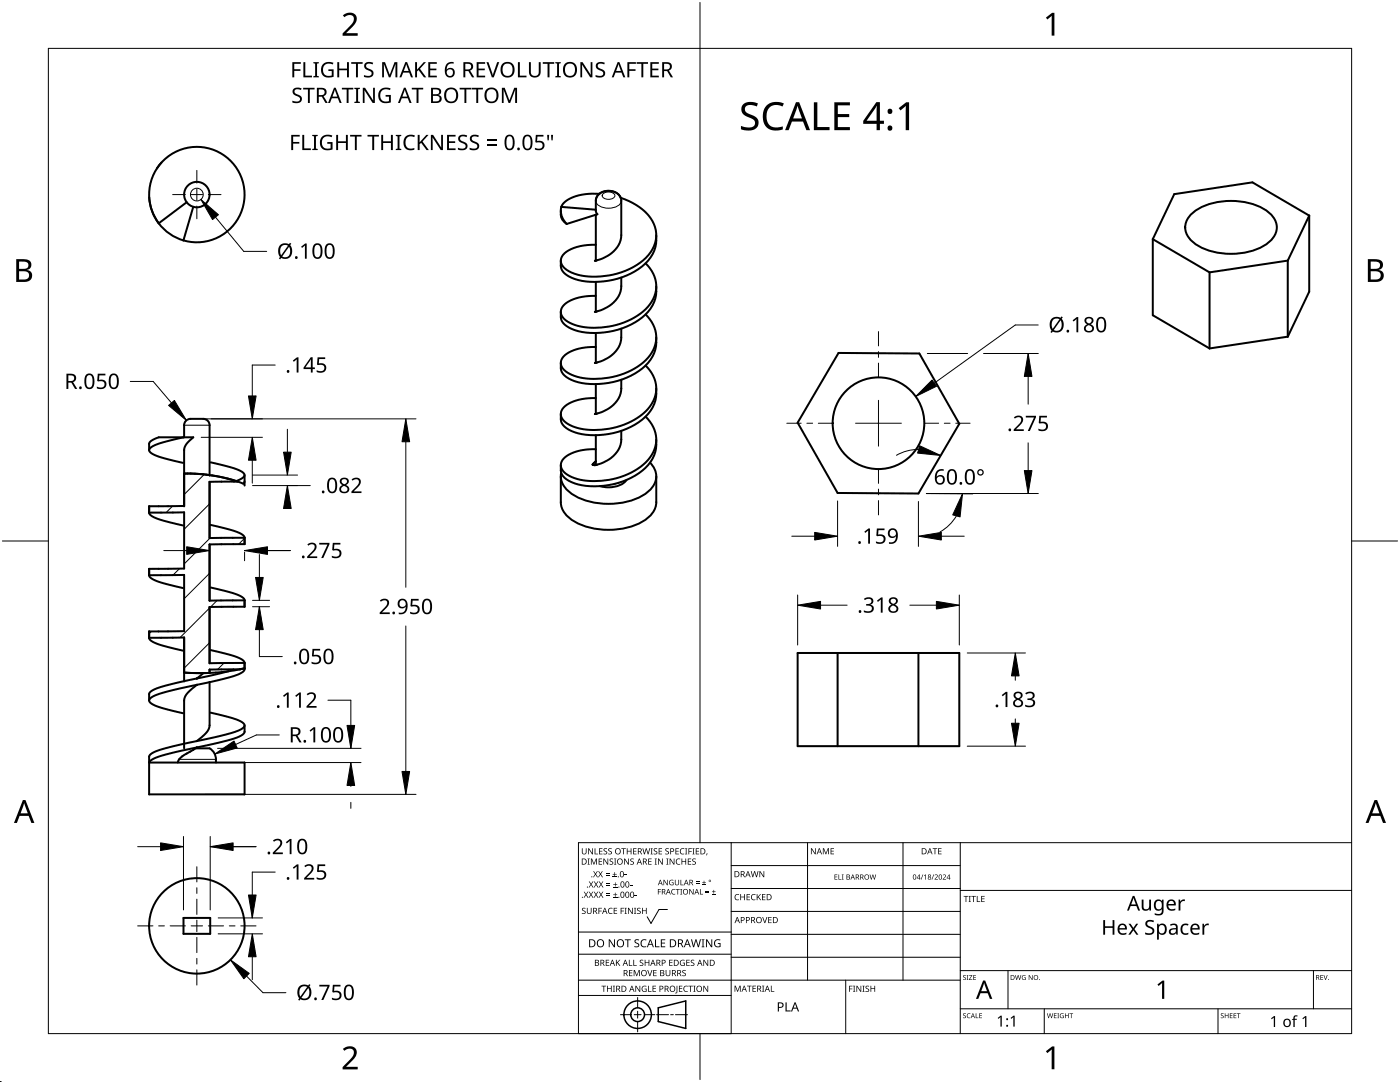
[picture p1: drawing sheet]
<svg xmlns="http://www.w3.org/2000/svg" width="279mm" height="216mm" viewBox="0 0 279 216" stroke-linecap="round" stroke-linejoin="round" font-family="sans-serif">
<g fill="none" stroke="#000" stroke-width=".2">
<path d="M40.8 94.7l-4.1 4M46.5 95.8l-.2 .3M34.4 101l-1.3 1.3M35.8 113.5l-1.3 1.3M41.8 100.5l-5.1 5.1M41.8 114.4l-5.1 5.1M41.9 107.4l-5.2 5.1M43.3 119.8l-1.3 1.3M48.8 107.4l-1.2 1.2M30.2 126l-.4 .5M41.8 121.3l-5.9 5.9M41.8 128.3l-5.1 5"/>
<path d="M44.7 132.3l-1.3 1.3"/>
</g>
<path d="M36.7 94.5h2.2l2.9 .3M42.3 94.9l3 .6 2.1 .6M36.7 134.2l5.1 .1M48.8 133.3l-.9 .3" fill="none" stroke="#000" stroke-width=".4"/>
<g fill="none" stroke="#000" stroke-width=".4">
<path d="M29.8 39.4a9.5 9.5 0 0 0 1.9 5.2M32.2 32.4l-.9 1.2M119.6 38.7a9.4 9.4 0 0 0-7 1.7l-.6 .9M119.6 38.7l-.5 .5-.2 .7v2.2l.3 .7-6.1 1.9M119.6 38.7l1.1-.5 1.3-.1 1.2 .5 .7 .9M119.6 38.7h.1M123.9 39.5a10.1 10.1 0 0 1 6.8 5.8 6.4 6.4 0 0 1-2.9 7.1 15.4 15.4 0 0 1-13.8 2 2.62 2.62 0 0 1-2-2.9 5.4 5.4 0 0 1 4.5-2.5l2.4-.2M123.9 39.5l.1 .6v6.8a5.9 5.9 0 0 1-4.8 5l-.3 .1M31.7 44.6a9.5 9.5 0 0 1 4.5-14.8 9.5 9.5 0 0 1 12.6 8.8 9.5 9.5 0 0 1-12.2 9.4M37.3 40.4l-5.6 4.2M38.6 41.3l-2 6.7a9.5 9.5 0 0 1-4.9-3.4M111.9 42.1a2.45 2.45 0 0 0 1.2 2.6"/>
<path d="M112 41.3a3.5 3.5 0 0 0 1.1 3.4M112 41.3l6.9 .5M118.8 42.9h.1M118.9 52h-.2M118.9 56.2v6M119 42.8l-.1 .1v9.1M124 55.4a5.4 5.4 0 0 1-.8 4.2 7.5 7.5 0 0 1-4.3 2.6M128.8 52.5a6.1 6.1 0 0 1-.4 9.6 15.3 15.3 0 0 1-14.2 2.5 3 3 0 0 1-2.3-2.4 3.6 3.6 0 0 1 3-2.7l1.9-.4 2.1-.1M131 57.1a7.3 7.3 0 0 1-4.2 7.2 15.5 15.5 0 0 1-12.7 1.3 2.91 2.91 0 0 1-2.2-3.4M131 46.9a7.3 7.3 0 0 1-4.2 7.2 15.5 15.5 0 0 1-12.7 1.3 2.91 2.91 0 0 1-2.2-3.4M230.1 47.7v15.2l11.3 6.6M230.1 47.7l11.3 6.6"/>
<path d="M238 42.5a13.5 13.5 0 0 1 12.7-1.6 6.1 6.1 0 0 1 4 3.7 4 4 0 0 1-2.1 4.2 14 14 0 0 1-13.8 0 3.8 3.8 0 0 1-1.9-5zM241.4 54.3v15.2M257 52v15.2M257 52l-15.6 2.3M261.3 43v15.2l-4.3 9M261.3 43l-4.3 9M261.3 43l-11.3-6.6-15.7 2.3-4.2 9M118.9 62.2h-.2M118.9 72.4h-.2M118.9 66.4v6M118.9 76.6v6M124 65.6a5.4 5.4 0 0 1-.8 4.2 7.5 7.5 0 0 1-4.3 2.6"/>
<path d="M124 75.8a5.4 5.4 0 0 1-.8 4.1 7.5 7.5 0 0 1-4.3 2.7M128.8 72.9a6.1 6.1 0 0 1-.4 9.6 15.3 15.3 0 0 1-14.2 2.5 3 3 0 0 1-2.3-2.5 3.6 3.6 0 0 1 3-2.6l1.9-.4 2.1-.1M128.8 62.7a6.1 6.1 0 0 1-.4 9.6 15.3 15.3 0 0 1-14.2 2.5 3 3 0 0 1-2.3-2.5 3.6 3.6 0 0 1 3-2.6l1.9-.4 2.1-.1M131 77.5a7.3 7.3 0 0 1-4.2 7.2 15.5 15.5 0 0 1-12.7 1.3 2.91 2.91 0 0 1-2.2-3.4M131 67.3a7.3 7.3 0 0 1-4.2 7.2 15.5 15.5 0 0 1-12.7 1.3 2.91 2.91 0 0 1-2.2-3.4M167.3 70.4l16.2 .1 7.9 14.1-8.1 13.9-16.1-.1-8-14.1zM257 67.2l-15.6 2.3M29.8 89.8v-1.2a2.47 2.47 0 0 1 1.9-1.3h6.9l-1.3 1.2-.5 1-.1 11.5M36.6 87.3l-3.4 .8a5.8 5.8 0 0 0-3.4 1.6v.1a2.37 2.37 0 0 0 1.8 1.3l4.9 1.3M36.7 87.3v-2.5a1.27 1.27 0 0 1 1.3-1.2h2.6a1.27 1.27 0 0 1 1.2 1.2v10.1l2.6 .4 2.8 .7M41.8 94.8l-2.6-.3h-2.5v6.5h-6.9v1.3M42.1 92.3a25 25 0 0 1 6.2 1.8l.5 .5a.76 .76 0 0 1-.6 .9l-1 .5"/>
<path d="M47.2 96l1.4 .5 .2-.4M47.4 96.1h-5.6v11.3l7-.1a2.3 2.3 0 0 0-1.8-1.3l-4.9-1.3M48.8 94.8v2.1M111.9 95v5.2a5 5 0 0 0 3.3 4.2 14.9 14.9 0 0 0 13.4-.6 4.7 4.7 0 0 0 2.4-3.6v-5.2M118.3 92.7l.4 .1M118.3 92.7h.1M118.7 92.8h.1M118.9 92.1l-.6 .6M118.9 82.6h-.2M118.9 92.8h-.2M118.9 92v.1M118.9 86.8v6"/>
<path d="M119.2 92.7l-.3 .1M124 86a5.4 5.4 0 0 1-.9 4.2 7.3 7.3 0 0 1-3.9 2.5M125 95.8a5.1 5.1 0 0 1-5.3 1.2M128.8 83.1a6.1 6.1 0 0 1-.4 9.6 15.3 15.3 0 0 1-14.2 2.5 3 3 0 0 1-2.3-2.5 3.6 3.6 0 0 1 3-2.6l1.9-.4 2.1-.1M129.7 92.3a3.6 3.6 0 0 1-.3 5.7 14.1 14.1 0 0 1-13.1 1.7 6.3 6.3 0 0 1-4.3-3.8v-1.6M131 87.7a7.3 7.3 0 0 1-4.2 7.2 15.5 15.5 0 0 1-12.7 1.3 2.91 2.91 0 0 1-2.2-3.4M36.5 117.3l-1.4-.3a16.8 16.8 0 0 1-4.9-1.6l-.4-.6 6.9-.1v11.2l-6.9 .1v1.3M36.5 104.9l-1.4-.4a16.8 16.8 0 0 1-4.9-1.6l-.4-.6 6.9-.1v11.2l-6.9 .1v1.3M42.1 117.2l1.4 .4a16.8 16.8 0 0 1 4.9 1.6l.4 .6M48.8 119.8v1.3h-7v11.2h7M48.8 107.3v1.3h-7v11.3l7-.1M29.8 127.3l6.9-.1v7l3.9 .1"/>
<path d="M29.8 127.3a2.3 2.3 0 0 0 1.8 1.3l4.9 1.2M36.7 127.2v8.8M39.3 135.4h.1M39.3 136.6a5 5 0 0 0-2.6 3.2v9.5M39.3 136.6h.1M40.6 134.3l-1.3 1.1M41.8 134.3h-1.2M41.8 136.1v8.6a3.4 3.4 0 0 1-1.5 2.4l-1 .8M42.1 129.7l1.4 .4a16.8 16.8 0 0 1 4.9 1.6l.4 .6M45.6 133.9l-3.8 .4M45.6 133.9l-3.6 .9a61.3 61.3 0 0 0-11.4 2.8l-.8 .8v1.4M47.9 133.6h-6.1v.7"/>
<path d="M48.8 133.3l-3.2 .6M48.8 132.3v1.2a1.89 1.89 0 0 1-1.4 1.1 91.3 91.3 0 0 1-11.5 2.8 17.4 17.4 0 0 0-5.7 1.8 .71 .71 0 0 0-.4 .7 .71 .71 0 0 0 .6 .6 23.1 23.1 0 0 0 6.1 1.8M159.2 130.3h32.2v18.6h-32.2zM167.2 130.3v18.6M183.3 130.3v18.6M35.5 152.2a3.8 3.8 0 0 1 2.2-2.1l1.3-.8h2.8a2.72 2.72 0 0 1 1.3 2.9M39.3 147.9h.1M39.3 149.1h.1M42.1 142.2a20.6 20.6 0 0 1 6.3 1.9 .71 .71 0 0 1 .4 .8 .71 .71 0 0 1-.7 .6l-.2 .1a54 54 0 0 1-10.4 2.6 29.1 29.1 0 0 0-7.2 2.1l-.5 .7v7.5h19v-6.3h-19a4.7 4.7 0 0 1 3-1.6l10.3-2.3a13.8 13.8 0 0 0 5.5-1.9l.2-.4v-1.3M36.6 183.2h5.4v3.1h-5.4z"/>
<circle cx="39.3" cy="38.8" r="2.54"/>
<circle cx="175.3" cy="84.5" r="9.1"/>
<circle cx="39.3" cy="184.7" r="9.5"/>
</g>
<g fill="none" stroke="#000" stroke-width=".2">
<path d="M120.3 38.8a1.58 1.58 0 0 1 2.4 .2 1.47 1.47 0 0 1-2.5 0zM118.9 40.1a1.78 1.78 0 0 0 1.9 1.4 3.1 3.1 0 0 0 3.1-1l.1-.4M36.7 84.8h5.1M123.9 96.2l-1.9 .5M35.7 151.5h7.4"/>
<circle cx="39.3" cy="38.8" r="1.27"/>
</g>
<path d="M9.7 9.7h260v196.5h-260z" fill="none" stroke="#000" stroke-width=".2"/>
<path d="M139.7 .5v9.2M.5 108h9.2M269.7 108h9.2M139.7 206.2v9.2" fill="none" stroke="#000" stroke-width=".2"/>
<g fill="#000">
<path d="M68.4 3.1a1.64 1.64 0 0 1 2.8 .4 2.52 2.52 0 0 1-1.2 2.2l-.9 .9h2.3v.5h-3v-.4l1.2-1.2a1.95 1.95 0 0 0 .9-2.2 1.23 1.23 0 0 0-1.8 .1zM208.7 3.5l1.3-.9h.4v4.5h-.5v-4l-.9 .8zM68.4 209.3a1.64 1.64 0 0 1 2.8 .4 2.52 2.52 0 0 1-1.2 2.2l-.9 1h2.3v.5h-3v-.5l1.2-1.2a1.95 1.95 0 0 0 .9-2.1 1.23 1.23 0 0 0-1.8 .1zM208.7 209.8l1.3-1h.4v4.6h-.5v-4l-.9 .7z"/>
<path d="M3.2 51.7h1.3a1.28 1.28 0 0 1 1.7 1.3 1.04 1.04 0 0 1-.8 .9 1.23 1.23 0 0 1 1 1.5 1.23 1.23 0 0 1-1.6 .9h-1.6zM3.8 54.1v1.7h.9a.86 .86 0 0 0 1.1-.9 .86 .86 0 0 0-1.1-.8zM3.8 52.2v1.4h.8a.78 .78 0 0 0 1.1-.7 .78 .78 0 0 0-1.1-.7z"/>
<path d="M273 51.7h1.3a1.28 1.28 0 0 1 1.7 1.3 1.04 1.04 0 0 1-.9 .9 1.23 1.23 0 0 1 1 1.5 1.23 1.23 0 0 1-1.5 .9h-1.6zM273.6 54.1v1.7h.9a.86 .86 0 0 0 1.1-.9 .86 .86 0 0 0-1.2-.8zM273.6 52.2v1.4h.8a.78 .78 0 0 0 1-.7 .78 .78 0 0 0-1.1-.7z"/>
<path d="M4.6 159.6h.5l1.8 4.6h-.6l-.6-1.4h-1.8l-.5 1.4h-.6zM4.8 160.2l-.7 2.1h1.4z"/>
<path d="M274.3 159.6h.5l1.8 4.6h-.6l-.5-1.4h-1.8l-.6 1.4h-.6zM274.6 160.2l-.7 2.1h1.4z"/>
</g>
<g fill="none" stroke="#000" stroke-width=".2">
<path d="M145.9 168.1v38.1h-30.5v-38.1h154.3M145.9 172.7h45.7M145.9 177.3h45.7M161.2 168.1v27.5M180.2 168.1v27.5M191.6 168.1v38.1M191.6 177.7h78.1M115.4 198.6h30.5M115.4 195.6h76.2M115.4 190.4h30.5M115.4 186h30.5M127.3 199v2.1"/>
<path d="M133.2 181.5h-1.7l-1.6 2.8-.7-1.4M145.9 181.9h45.7M145.9 186.4h45.7M145.9 191h45.7M168.8 195.6v10.6M191.6 193.7h78.1M201.2 193.7v7.6M262.1 193.7v7.6M123.8 202.5h2.1M126.6 202.5h1.3M127.3 201.8v1.4M127.3 203.8v2.1"/>
<path d="M128.6 202.5h2.1M131 202.5h2.4M133.8 202.5h.6M134.8 202.5h2.4M191.6 201.3h78.1M208.4 201.3v4.9M243.1 201.3v4.9"/>
</g>
<g fill="#000">
<path d="M116.1 169.3h.2v.8a.32 .32 0 0 0 .3 .3 .32 .32 0 0 0 .3-.3v-.8h.2v.8a.47 .47 0 0 1-.5 .4 .47 .47 0 0 1-.5-.5zM116.5 177.9h.2l.3 .5 .3-.5h.1l-.4 .6 .4 .6h-.1l-.3-.5-.4 .5h-.1l.4-.6zM117.3 171.3h.4l-.1 .1v1l.1 .1h-.4l.1-.1v-1zM117.4 169.3h.2l.6 1v-1h.1v1.2h-.1l-.7-1v1h-.1zM117.5 177.9h.2l.3 .5 .3-.5h.1l-.4 .6 .4 .6h-.1l-.4-.5-.3 .5h-.1l.4-.6zM117.5 175.9h.2l.3 .5 .3-.5h.1l-.4 .6 .5 .6h-.2l-.3-.5-.4 .5h-.1l.4-.6zM117.9 171.3h.3l.3 1 .4-1h.2v1.2h-.1v-1l-.4 1h-.1l-.4-1v1h-.2zM118.7 169.3h.1v1h.6v.2h-.7zM118.4 173.8h.1l.3 .5 .3-.5h.2l-.4 .6 .4 .7h-.1l-.4-.6-.3 .6h-.1l.4-.7zM118.5 177.9h.2l.2 .5 .3-.5h.2l-.4 .6 .4 .6h-.1l-.4-.5-.3 .5h-.1l.4-.6zM118.5 175.9h.2l.3 .5 .3-.5h.1l-.4 .6 .4 .6h-.1l-.3-.5-.4 .5h-.1l.4-.6zM119.5 171.3h.7v.1h-.6v.4h.5v.2h-.5v.4h.6v.1h-.7z"/>
<path d="M119.6 169.3h.6v.1h-.5v.4h.5v.1h-.5v.4h.5v.2h-.6zM119.4 173.8h.1l.3 .5 .3-.5h.2l-.4 .6 .4 .7h-.1l-.4-.6-.3 .6h-.2l.5-.7zM119.5 177.9h.1l.3 .5 .3-.5h.2l-.4 .6 .4 .6h-.1l-.4-.5-.3 .5h-.1l.4-.6zM119.5 175.9h.2l.3 .5 .3-.5h.1l-.4 .6 .4 .6h-.1l-.4-.5-.3 .5h-.1l.4-.6zM120.9 174.6h.8v.1h-.8zM120.9 174.2h.8v.1h-.8zM121 178.7h.8v.1h-.8zM121 178.3h.8v.1h-.8zM121 176.6h.8v.1h-.8zM121 176.3h.8v.1h-.8zM120.5 169.4l.4-.1h.3l-.1 .1a.25 .25 0 0 0-.4-.1 .25 .25 0 0 0 0 .4 .4 .4 0 0 1 .5 .3 .4 .4 0 0 1-.3 .5 .4 .4 0 0 1-.5-.2h.2a.27 .27 0 0 0 .4-.1 .27 .27 0 0 0-.3-.3l-.2-.2zM120.4 171.3h.2l.6 1v-1h.2v1.2h-.2l-.6-1v1h-.2z"/>
<path d="M121.4 169.4l.5-.1h.2v.1a.25 .25 0 0 0-.4-.1 .25 .25 0 0 0 0 .4 .4 .4 0 0 1 .4 .3 .4 .4 0 0 1-.2 .5 .4 .4 0 0 1-.5-.2h.1a.27 .27 0 0 0 .5-.1 .27 .27 0 0 0-.4-.3l-.2-.2zM122.3 174.9h.8v.2h-.8zM122.4 179h.8v.1h-.8zM122.4 177h.8v.1h-.8zM121.7 171.4l.4-.1 .3 .1-.1 .1a.25 .25 0 0 0-.4-.1 .25 .25 0 0 0 0 .4 .4 .4 0 0 1 .5 .3 .4 .4 0 0 1-.3 .5 .4 .4 0 0 1-.5-.3l.2 .1a.27 .27 0 0 0 .4-.2 .27 .27 0 0 0-.3-.3l-.2-.2zM122.6 174h.1v.4h.4v.1h-.4v.4h-.1v-.4h-.3v-.1h.3zM122.7 178.1h.1v.4h.4v.1h-.4v.3h-.1v-.3h-.3v-.1h.3zM122.7 176.1h.2v.3h.3v.2h-.3v.3h-.2v-.3h-.3v-.2h.3zM122.5 171.3h.5l-.2 .1v1l.2 .1h-.5l.2-.1v-1zM124 169.3h.9v.1h-.4v1.1h-.1v-1.1h-.4zM124.7 174.5h.4v.2h-.4zM124.6 171.3h.1l.7 1v-1h.1v1.2h-.2l-.6-1v1h-.1z"/>
<path d="M125.7 176.6h.5v.1h-.5zM125.1 169.3h.1v.5h.7v-.5h.1v1.2h-.1v-.6h-.7v.6h-.1zM125.8 171.4l.5-.1 .2 .1v.1a.25 .25 0 0 0-.4-.1 .25 .25 0 0 0 0 .4 .4 .4 0 0 1 .4 .3 .4 .4 0 0 1-.2 .5 .4 .4 0 0 1-.5-.3l.1 .1a.27 .27 0 0 0 .5-.2 .27 .27 0 0 0-.4-.3l-.2-.2zM126.7 178.6h.4v.2h-.4zM126.4 169.3h.6v.1h-.5v.4h.5v.1h-.5v.4h.5v.2h-.6zM128.2 169.3h.2l.2 1 .3-1h.2l.2 1 .3-1h.1l-.3 1.2h-.1l-.3-1.1-.3 1.1h-.2zM129.4 171.3h.6v.1h-.5v.4h.5v.2h-.5v.4h.5v.1h-.6zM129.8 169.3h.5l-.2 .1v1l.2 .1h-.5l.2-.1v-1zM130.7 171.3h.4l-.1 .1v1l.1 .1h-.4l.1-.1v-1zM130.5 169.4l.4-.1h.3l-.1 .1a.25 .25 0 0 0-.4-.1 .25 .25 0 0 0 0 .4 .4 .4 0 0 1 .5 .3 .4 .4 0 0 1-.3 .5 .4 .4 0 0 1-.5-.2h.2a.27 .27 0 0 0 .4-.1 .27 .27 0 0 0-.3-.3l-.2-.2zM131.3 177.4h.6v.1h-.5v.4h.5v.1h-.5v.5h-.1zM131.4 169.3h.7v.1h-.5v.4h.5v.1h-.5v.4h.5v.2h-.7z"/>
<path d="M131.3 171.3h.2l.7 1-.1-1h.2v1.2h-.2l-.6-1v1h-.2zM132.4 175.6h.2l.6 .9v-.9h.1v1h-.2l-.6-.9v.9h-.1zM133 171.3h.4l-.1 .1v1l.1 .1h-.4l.1-.1v-1zM132.8 169.4l.4-.1h.3l-.1 .1a.25 .25 0 0 0-.3-.1 .25 .25 0 0 0 0 .4 .4 .4 0 0 1 .4 .3 .4 .4 0 0 1-.3 .5 .4 .4 0 0 1-.4-.2h.1a.27 .27 0 0 0 .5-.1 .27 .27 0 0 0-.4-.3l-.2-.2zM133.7 175.7l.5-.2 .2 .1v.1a.45 .45 0 0 0-.7 .4 .45 .45 0 0 0 .6 .4v-.3h-.2v-.1h.3v.5a.6 .6 0 0 1-.8-.1 .6 .6 0 0 1 .1-.8zM134.1 177.5l.4-.1h.3l-.1 .2a.44 .44 0 0 0-.6 .4 .44 .44 0 0 0 .6 .3 .52 .52 0 0 1-.7 0 .52 .52 0 0 1 .1-.8zM133.6 171.3h.2l.7 1v-1h.1v1.2h-.2l-.6-1v1h-.2zM134.9 177.4h.8v.1h-.4v1h-.1v-1h-.3zM135 171.5l.5-.2 .3 .1-.1 .1a.49 .49 0 0 0-.7 .4 .49 .49 0 0 0 .7 .5 .52 .52 0 0 1-.6 0 .52 .52 0 0 1-.2-.6zM134.8 169.3h.7v.1h-.6v.4h.5v.1h-.5v.4h.6v.2h-.7zM134.7 175.6h.1v.7a.28 .28 0 0 0 .3 .2 .28 .28 0 0 0 .3-.2v-.7h.1v.7a.42 .42 0 0 1-.4 .4 .42 .42 0 0 1-.4-.4zM135.8 175.6h.1v.9h.5v.1h-.6z"/>
<path d="M135.8 177.4h.3l-.1 .1v.9l.1 .1h-.3l.1-.1v-.9zM135.8 169.4l.5-.2 .3 .1-.1 .1a.49 .49 0 0 0-.7 .5 .49 .49 0 0 0 .8 .4 .52 .52 0 0 1-.7 .1 .52 .52 0 0 1-.2-.6zM136 171.3h.2v.5h.6v-.5h.1v1.2h-.1v-.5h-.6v.5h-.2zM136.7 169.3h.5l-.2 .1v1l.2 .1h-.5l.2-.1v-1zM137.4 169.3h.7v.1h-.6v.4h.5v.2h-.5v.5h-.1zM137.3 171.3h.6v.1h-.5v.4h.5v.2h-.5v.4h.5v.1h-.6zM137.6 177.4h.1l.6 .9v-.9h.1v1.1h-.1l-.6-.9v.9h-.1zM138.2 169.3h.4l-.1 .1v1l.1 .1h-.4l.1-.1v-1zM138.9 176.2h.7v.1h-.7zM138.9 175.9h.7v.1h-.7zM138.2 171.4l.4-.1 .3 .1-.1 .1a.25 .25 0 0 0-.4-.1 .25 .25 0 0 0 0 .4 .4 .4 0 0 1 .5 .3 .4 .4 0 0 1-.3 .5 .4 .4 0 0 1-.5-.3l.2 .1a.27 .27 0 0 0 .4-.2 .27 .27 0 0 0-.3-.3l-.2-.2zM138.9 169.3h.6v.1h-.5v.4h.5v.1h-.5v.4h.5v.2h-.6z"/>
<path d="M139.7 177.4h.1v1h.5v.1h-.6zM140.1 176.5h.8v.1h-.8zM140.4 175.7h.2v.3h.3v.2h-.3v.3h-.2v-.3h-.3v-.2h.3zM140.8 178h.7v.2h-.7zM140.8 177.7h.7v.1h-.7zM141 170.3h.2l-.3 .4zM142.1 178.4h.7v.1h-.7zM142.4 177.6h.1v.3h.3v.1h-.3v.3h-.1v-.3h-.3v-.1h.3zM146.8 178.6l.4-.2 .3 .1v.1a.49 .49 0 0 0-.7 .4 .49 .49 0 0 0 .7 .5 .52 .52 0 0 1-.7 0 .52 .52 0 0 1-.2-.6zM147.7 178.4h.2v.5h.6v-.5h.2v1.2h-.2v-.5h-.6v.5h-.2zM149 178.4h.7v.1h-.5v.4h.4v.2h-.4v.4h.5v.1h-.7zM150 178.6l.5-.2 .3 .1-.1 .1a.49 .49 0 0 0-.7 .4 .49 .49 0 0 0 .8 .5 .52 .52 0 0 1-.7 0 .52 .52 0 0 1-.2-.6z"/>
<path d="M149.8 173.8h.2l.2 1.1 .3-1.1h.2l.3 1.1 .2-1.1h.2l-.3 1.2h-.2l-.3-1-.3 1h-.1zM151 178.4h.2v.6l.5-.6h.2l-.5 .5 .5 .7h-.2l-.4-.6-.1 .6h-.2zM151.6 173.8h.1l.7 1v-1h.1v1.2h-.2l-.6-1v1h-.1zM152.1 178.4h.7v.1h-.6v.4h.5v.2h-.5v.4h.6v.1h-.7zM161.8 169.3h.2l.7 1v-1h.1v1.2h-.2l-.6-1v1h-.2zM164.2 169.3h.2l.4 .9 .4-.9h.2v1.2h-.1v-1.1l-.4 1.1h-.1l-.4-1.1v1.1h-.2zM165.8 169.3h.6v.1h-.5v.4h.5v.1h-.5v.4h.5v.2h-.6zM166.5 174.5h.6v.1h-.4v.3h.4v.1h-.4v.4h.4v.1h-.6zM167.3 174.5h.2v.9h.4v.1h-.6zM168 174.5h.4l-.1 .1v.8l.1 .1h-.4l.1-.1v-.8zM173.6 174.5h.1l.2 .9 .2-.9h.2l.2 .9 .2-.9h.1l-.2 1h-.2l-.2-.9-.2 .9h-.2zM184.1 174.5h.2l-.4 1h-.1z"/>
<path d="M184.4 174.7l.4-.2v1h-.1v-.9l-.2 .2zM186.3 174.5h.1l-.4 1h-.1zM186.1 169.3h.9v.1h-.3v1.1h-.2v-1.1h-.4zM186.5 174.6a.37 .37 0 0 1 .6 0 .37 .37 0 0 1-.2 .6l-.2 .2h.5v.1h-.7l.3-.4a.27 .27 0 0 0 .3-.3 .27 .27 0 0 0-.4-.2zM187.2 169.3h.7v.1h-.5v.4h.5v.1h-.5v.4h.5v.2h-.7zM188.2 174.6a.37 .37 0 0 1 .6 0 .37 .37 0 0 1-.3 .6l-.2 .2h.5v.1h-.7l.3-.4a.27 .27 0 0 0 .3-.3 .27 .27 0 0 0-.4-.2zM192.3 178.8h.9v.1h-.3v1.1h-.2v-1.1h-.4zM193.3 178.8h.5l-.2 .1v1l.2 .1h-.5l.2-.1v-1zM193.8 178.8h1v.1h-.4v1.1h-.2v-1.1h-.4zM194.9 178.8h.2v1.1h.5v.1h-.7zM195.8 178.8h.7v.1h-.5v.4h.5v.1h-.5v.5h.5v.1h-.7zM227.9 179.5h.3v1.4a.59 .59 0 0 0 .7 .5 .59 .59 0 0 0 .4-.8v-1.1h.4v2.2h-.3v-.3a.84 .84 0 0 1-1 .3 .84 .84 0 0 1-.5-.8z"/>
<path d="M235.2 179.5h.3l.1 .4 .3-.4h.6l-.1 .3h-.4l-.3 .4-.1 1.5h-.4zM116.2 181.3l.4-.2 .3 .1-.1 .1a.25 .25 0 0 0-.4-.1 .25 .25 0 0 0 0 .4 .4 .4 0 0 1 .5 .3 .4 .4 0 0 1-.3 .5 .4 .4 0 0 1-.5-.2h.2a.27 .27 0 0 0 .4-.1 .27 .27 0 0 0-.3-.3l-.2-.2zM117.1 181.1h.2v.8a.32 .32 0 0 0 .3 .3 .32 .32 0 0 0 .3-.3v-.8h.2v.8a.47 .47 0 0 1-.5 .5 .47 .47 0 0 1-.5-.5zM119.4 181.1h.7v.2h-.5v.4h.5v.1h-.5v.6h-.2zM120 196.7h1v.1h-.4v1.1h-.2v-1.1h-.4zM120.9 191.5h.7v.1h-.6v.4h.5v.2h-.5v.4h.6v.1h-.7zM121.5 181.3l.4-.2 .4 .1-.1 .1a.49 .49 0 0 0-.7 .5 .49 .49 0 0 0 .7 .4 .52 .52 0 0 1-.6 .1 .52 .52 0 0 1-.3-.6zM121.1 196.7h.2v.5h.6v-.5h.2v1.2h-.2v-.6h-.6v.6h-.2zM121.5 187.4h.2l.9 1.3v-1.3h.1v1.6h-.2l-.8-1.3v1.3h-.2zM122.3 196.7h.4l-.1 .1v1l.1 .1h-.4l.2-.1v-1zM122.5 181.1h.7v.2h-.6v.4h.5v.1h-.5v.4h.6v.2h-.7zM122.9 191.5h.2v.6l.5-.6h.2l-.5 .5 .5 .7h-.2l-.4-.6-.1 .6h-.2z"/>
<path d="M123.9 181.1h.6v.2h-.5v.4h.5v.1h-.5v.6h-.1zM124.7 181.1h.4l-.2 .2v.9l.2 .2h-.4l.1-.2v-.9zM124.7 187.4h1.2v.2h-.5v1.4h-.2v-1.4h-.5zM125.5 191.5h.2v1.1h.5v.1h-.7zM125.5 193.6h.7v.1h-.5v.4h.5v.1h-.5v.4h.5v.2h-.7zM125.3 181.1h.2l.7 1.1-.1-1.1h.2v1.3h-.2l-.6-1v1h-.2zM126.4 191.5h.1v1.1h.6v.1h-.7zM126.5 181.1h.5l-.2 .2v.9l.2 .2h-.5l.2-.2v-.9zM126.5 193.6h.2l.4 1 .4-1h.2v1.2h-.2v-1.1l-.4 1.1h-.1l-.4-1.1v1.1h-.1zM126.7 187.6l.3-.2 .6 .1-.2 .1a.33 .33 0 0 0-.6 .2 .33 .33 0 0 0 .4 .4 .47 .47 0 0 1 .4 .6 .47 .47 0 0 1-.7 .2h-.3v-.2h.2a.35 .35 0 0 0 .6-.2 .35 .35 0 0 0-.5-.4l-.3-.2zM126.8 196.7h.2l.6 1v-1h.2v1.2h-.2l-.7-1 .1 1h-.2zM127.2 181.3l.4-.2 .3 .1-.1 .1a.25 .25 0 0 0-.4-.1 .25 .25 0 0 0 0 .4 .4 .4 0 0 1 .5 .3 .4 .4 0 0 1-.3 .5 .4 .4 0 0 1-.5-.2h.2a.27 .27 0 0 0 .4-.1 .27 .27 0 0 0-.3-.3l-.2-.2z"/>
<path d="M127.7 191.6l.4-.1 .3 .1-.1 .1a.25 .25 0 0 0-.3-.1 .25 .25 0 0 0 0 .4 .4 .4 0 0 1 .4 .3 .4 .4 0 0 1-.3 .5 .4 .4 0 0 1-.4-.3l.1 .1a.27 .27 0 0 0 .5-.2 .27 .27 0 0 0-.4-.3l-.2-.2zM128 187.6l.6-.2 .4 .1-.1 .2a.63 .63 0 0 0-.9 .5 .63 .63 0 0 0 1 .6v.2a.83 .83 0 0 1-1.1-.3 .83 .83 0 0 1 .1-1.1zM128.2 196.8l.6-.1 .2 .1v.1a.5 .5 0 0 0-.8 .4 .5 .5 0 0 0 .7 .5v-.4h-.3v-.1h.4v.6a.66 .66 0 0 1-.8-.2 .66 .66 0 0 1 0-.9zM128.1 181.1h.2v.6h.6v-.6h.2v1.3h-.2v-.6h-.6v.6h-.2zM129.2 193.6h.1l.4 1 .3-1h.2l-.4 1.2h-.2zM129.3 196.7h.2v1.1h.5v.1h-.7zM128.7 191.5h.1v.5h.6v-.5h.2v1.2h-.2v-.5h-.6v.5h-.1zM130.7 187.4h.2v1.4h.7v.2h-.9zM130.2 196.7h.7v.1h-.5v.4h.5v.1h-.5v.5h.5v.1h-.7zM130.4 193.6h.6v.1h-.5v.4h.5v.1h-.5v.4h.5v.2h-.6zM131.9 187.4h.9v.2h-.7v.5h.6v.2h-.6v.5h.7v.2h-.9zM132.8 193.6h.2v.7a.32 .32 0 0 0 .3 .4 .32 .32 0 0 0 .3-.4v-.7h.2v.7a.47 .47 0 0 1-.5 .5 .47 .47 0 0 1-.5-.5z"/>
<path d="M133.5 191.5h.7v.1h-.5v.4h.5v.2h-.5v.4h.5v.1h-.7zM135 196.7h.2v1.3l-.1 .2h-.3l-.1-.1 .3-.2zM135.5 196.7h.7v.1h-.5v.4h.4v.1h-.4v.5h.5v.1h-.7zM135.8 191.7l.5-.2 .4 .1-.1 .1a.5 .5 0 0 0-.8 .4 .5 .5 0 0 0 .7 .5v-.4h-.2v-.1h.4v.6a.66 .66 0 0 1-.9-.1 .66 .66 0 0 1 0-.9zM136.2 193.7l.4-.2 .3 .1-.1 .1a.25 .25 0 0 0-.4-.1 .25 .25 0 0 0 0 .4 .4 .4 0 0 1 .5 .3 .4 .4 0 0 1-.3 .5 .4 .4 0 0 1-.5-.2h.2a.27 .27 0 0 0 .5-.1 .27 .27 0 0 0-.4-.3l-.2-.2zM136.5 196.8l.5-.1 .3 .1-.1 .1a.49 .49 0 0 0-.7 .4 .49 .49 0 0 0 .8 .4 .52 .52 0 0 1-.7 .1 .52 .52 0 0 1-.2-.6zM137 191.5h.6v.1h-.5v.4h.5v.2h-.5v.4h.5v.1h-.6zM137.4 196.7h.9v.1h-.4v1.1h-.1v-1.1h-.4zM137.9 191.6l.4-.1 .3 .1-.1 .1a.25 .25 0 0 0-.4-.1 .25 .25 0 0 0 0 .4 .4 .4 0 0 1 .5 .3 .4 .4 0 0 1-.3 .5 .4 .4 0 0 1-.5-.3l.2 .1a.27 .27 0 0 0 .4-.2 .27 .27 0 0 0-.3-.3l-.2-.2zM138.4 196.7h.4l-.1 .1v1l.1 .1h-.4l.1-.1v-1zM137.9 187.4h.2l.3 1.4 .4-1.4h.2l.4 1.4 .3-1.4h.2l-.4 1.6h-.2l-.4-1.3-.4 1.3h-.2zM140 187.4h.6l-.2 .2v1.3l.2 .1h-.6l.2-.1v-1.3z"/>
<path d="M140.4 196.7h.1l.7 1v-1h.1v1.2h-.1l-.7-1v1h-.1zM140.4 191.5h.2l.6 1v-1h.1v1.2h-.1l-.7-1v1h-.1zM140.9 187.4h.2l.9 1.3v-1.3h.1v1.6h-.2l-.8-1.3v1.3h-.2zM142.7 187.6l.7-.2 .4 .1-.1 .2a.65 .65 0 0 0-1 .5 .65 .65 0 0 0 .9 .6v-.4h-.3v-.2h.5v.7a.86 .86 0 0 1-1.1-.1 .86 .86 0 0 1 0-1.2zM146.6 196.7h.2l.4 1 .4-1h.2v1.2h-.1v-1.1l-.4 1.1h-.2l-.4-1.1v1.1h-.1zM149.1 196.7h.9v.1h-.4v1.1h-.1v-1.1h-.4zM150.2 196.7h.7v.1h-.6v.4h.5v.1h-.5v.5h.6v.1h-.7zM152.1 183h.2l.3 1 .4-1h.1l-.4 1.2h-.1zM152.1 196.7h.4l-.1 .1v1l.1 .1h-.4l.1-.1v-1zM153.8 196.7h.2v1.1h.5v.1h-.7zM153.3 183h.7v.1h-.5v.4h.5v.1h-.5v.5h.5v.1h-.7zM169.5 196.7h.6v.1h-.5v.5h.5v.1h-.5v.5h-.1z"/>
<path d="M170.2 196.7h.5l-.2 .1v1l.2 .1h-.5l.2-.1v-1zM170.9 196.7h.2l.6 1v-1h.2v1.2h-.2l-.6-1v1h-.2zM172.1 196.7h.5l-.2 .1v1l.2 .1h-.5l.2-.1v-1zM172.8 196.8l.4-.1h.2v.2a.25 .25 0 0 0-.4-.1 .25 .25 0 0 0 0 .4 .4 .4 0 0 1 .5 .3 .4 .4 0 0 1-.3 .4 .4 .4 0 0 1-.5-.2l.2 .1a.27 .27 0 0 0 .4-.2 .27 .27 0 0 0-.3-.3l-.3-.2zM173.7 196.7h.2v.5h.6v-.5h.2v1.2h-.2v-.6h-.6v.6h-.2zM192.2 194.7l.4-.1h.2l-.1 .1a.24 .24 0 0 0-.3 0 .24 .24 0 0 0-.1 .3 .24 .24 0 0 0 .4 .1 .31 .31 0 0 1 0 .4 .31 .31 0 0 1-.5-.1 .24 .24 0 0 0 .3 .1 .24 .24 0 0 0 .1-.3l-.4-.3zM192.9 194.6h.4l-.1 .1v.7l.1 .1h-.4l.1-.1v-.7zM193.4 194.6h.6l-.5 .8h.6v.1h-.7l.5-.8h-.5zM194.2 194.6h.6v.1h-.4v.3h.4v.1h-.4v.3h.4v.1h-.6zM202.6 194.6h.1l.2 .8 .2-.8h.2l.2 .8 .2-.8h.1l-.2 .9h-.2l-.2-.8-.2 .8h-.2zM204 194.7l.4-.1h.3l-.1 .1a.4 .4 0 0 0-.6 .4 .4 .4 0 0 0 .6 .3v-.3l-.2-.1h.3v.5a.53 .53 0 0 1-.7-.1 .53 .53 0 0 1 0-.7zM205.3 194.6h.1l.6 .8v-.8h.1v.9h-.2l-.5-.8v.8h-.1z"/>
<path d="M220.2 183.6h.3v1.2h1.5v-1.2h.4v2.9h-.4v-1.4h-1.5v1.4h-.3zM225.2 184.3h.4l.6 .8 .5-.8h.5l-.8 1.1 .8 1.1h-.4l-.6-.9-.6 .9h-.4l.8-1.1zM228.7 183.9a1.38 1.38 0 0 1 1.6-.2l-.1 .3-.4-.1a.52 .52 0 0 0-.7 0 .52 .52 0 0 0 0 .7l.4 .2a.9 .9 0 0 1 .9 1.1 .9 .9 0 0 1-1.3 .6l-.6-.1v-.3a1.03 1.03 0 0 0 1.5-.2 1.04 1.04 0 0 0-1-.9 .77 .77 0 0 1-.3-1.1zM231 196.4l1-.7h.4v3.6h-.5v-3.2l-.7 .6zM235.9 184.6l.4-.3h.5l.4 .1-.1 .3a.8 .8 0 0 0-1.1 .7 .8 .8 0 0 0 1 .8l.2-.1v.3a1.12 1.12 0 0 1-1.4-.2 1.12 1.12 0 0 1-.1-1.5zM240 184.3h.3v.4l.4-.4h.6l-.1 .3-.5 .1-.3 .3-.1 1.5h-.3zM263.5 194.6h.6v.1h-.5v.3h.4v.1h-.4v.3h.5v.1h-.6zM264.1 194.6h.2l.2 .8 .3-.8h.2l-.4 .9h-.1zM156.8 200h.2v1.6h.8v.2h-1zM192.2 202.3l.4-.1h.2l-.1 .1a.24 .24 0 0 0-.3 0 .24 .24 0 0 0-.1 .3 .24 .24 0 0 0 .4 .1 .31 .31 0 0 1 0 .5 .31 .31 0 0 1-.5-.2 .24 .24 0 0 0 .3 .1 .24 .24 0 0 0 .1-.3l-.4-.2zM193.1 202.3l.3-.1h.3l-.1 .1a.39 .39 0 0 0-.5 .4 .39 .39 0 0 0 .5 .3 .46 .46 0 0 1-.6 0 .46 .46 0 0 1 .1-.7zM194.7 202.2h.1v.8h.5v.2h-.6z"/>
<path d="M195.4 202.2h.6v.1h-.4v.3h.4v.1h-.4v.4h.4v.1h-.6zM199.1 203.1l.6-.4h.2v2.1h-.2v-1.9l-.5 .4zM201.7 203.1l.6-.4h.2v2.1h-.3v-1.9l-.4 .4zM209 202.2h.1l.2 .8 .2-.8h.1l.3 .8 .2-.8h.1l-.3 1h-.1l-.2-.9-.3 .9h-.1zM210.3 202.2h.6v.1h-.4v.3h.3v.1h-.3v.4h.4v.1h-.6zM211 202.2h.4l-.2 .1v.8l.2 .1h-.4l.1-.1v-.8zM211.6 202.3l.7-.1-.1 .1a.4 .4 0 0 0-.6 .4 .4 .4 0 0 0 .6 .3v-.2l-.2-.2h.3v.5a.53 .53 0 0 1-.7-.1 .53 .53 0 0 1 0-.7zM212.5 202.2h.2v.4h.5v-.4h.1v1h-.1v-.5h-.5v.5h-.2zM213.4 202.2h.8v.1h-.3v.9h-.2v-.9h-.3zM243.7 202.3l.3-.1h.2v.1a.24 .24 0 0 0-.3 0 .24 .24 0 0 0-.1 .3 .24 .24 0 0 0 .3 .1 .31 .31 0 0 1 0 .5 .31 .31 0 0 1-.5-.2 .24 .24 0 0 0 .4 .1 .24 .24 0 0 0 0-.3l-.3-.2zM244.4 202.2h.2v.4h.5v-.4h.1v1h-.1v-.5h-.5v.5h-.2zM245.4 202.2h.6v.1h-.4v.3h.4v.1h-.4v.4h.4v.1h-.6z"/>
<path d="M246.2 202.2h.5v.1h-.4v.3h.4v.1h-.4v.4h.4v.1h-.5zM246.8 202.2h.8v.1h-.3v.9h-.2v-.9h-.3zM253.7 203.2l.6-.5h.2v2.2h-.3v-1.9l-.4 .4zM258.2 202.7l.3-.1h.5l-.1 .3-.4-.1-.1 .2v.3h.4v.2h-.4v1.4h-.3v-1.4h-.3l.3-.2zM259.9 203.2l.6-.5h.2v2.2h-.2v-1.9l-.5 .4z"/>
<path d="M116.1 171.3h.4a.61 .61 0 0 1 .6 .6 .61 .61 0 0 1-.6 .6h-.4zM116.3 171.4v1h.1a.48 .48 0 0 0 .5-.5 .48 .48 0 0 0-.4-.5z"/>
<path d="M122.7 169.9a.61 .61 0 0 1 1.2 0 .61 .61 0 0 1-1.2 0zM122.9 169.9a.45 .45 0 0 0 .9 0 .45 .45 0 0 0-.9 0z"/>
<path d="M123.1 171.9a.61 .61 0 0 1 1.2 0 .61 .61 0 0 1-1.2 0zM123.3 171.9a.45 .45 0 0 0 .9 0 .45 .45 0 0 0-.9 0z"/>
<path d="M123.9 173.9a.5 .5 0 0 1 .6 .1 .5 .5 0 0 1 0 .7 .44 .44 0 0 1-.6 .3 .44 .44 0 0 1-.2-.6zM123.9 174a.48 .48 0 0 0-.1 .6 .48 .48 0 0 0 .5 .3v-.8l-.1-.1z"/>
<path d="M124 178a.5 .5 0 0 1 .6 .1 .5 .5 0 0 1 0 .6 .44 .44 0 0 1-.6 .4 .44 .44 0 0 1-.2-.6zM124.1 178.1a.48 .48 0 0 0-.2 .6 .48 .48 0 0 0 .5 .3v-.8l-.1-.2z"/>
<path d="M124 176a.5 .5 0 0 1 .6 .1 .5 .5 0 0 1 0 .6 .44 .44 0 0 1-.6 .4 .44 .44 0 0 1-.2-.7zM124.1 176.1a.48 .48 0 0 0-.2 .5 .48 .48 0 0 0 .5 .3v-.7l-.1-.2z"/>
<path d="M124.9 178a.5 .5 0 0 1 .7 .1 .5 .5 0 0 1 0 .6 .44 .44 0 0 1-.6 .4 .44 .44 0 0 1-.2-.6zM125 178.1a.48 .48 0 0 0-.1 .6 .48 .48 0 0 0 .4 .3l.1-.8-.2-.2z"/>
<path d="M124.9 176a.5 .5 0 0 1 .7 .1 .5 .5 0 0 1 0 .6 .44 .44 0 0 1-.6 .4 .44 .44 0 0 1-.2-.7zM125 176.1a.48 .48 0 0 0-.1 .5 .48 .48 0 0 0 .5 .3v-.7l-.1-.2z"/>
<path d="M125.9 178a.5 .5 0 0 1 .6 .1 .5 .5 0 0 1 0 .6 .44 .44 0 0 1-.5 .4 .44 .44 0 0 1-.2-.6zM126 178.1a.48 .48 0 0 0-.2 .6 .48 .48 0 0 0 .5 .3l.1-.8-.2-.2z"/>
<path d="M127.3 169.3h.3a.35 .35 0 0 1 .5 .2 .35 .35 0 0 1-.3 .4l.4 .6h-.2l-.3-.5h-.3v.5h-.1zM127.4 169.4v.4h.2a.23 .23 0 0 0 .3-.2 .23 .23 0 0 0-.3-.2z"/>
<path d="M127.5 171.3h.2l.4 1.2h-.1l-.2-.4h-.4l-.2 .4h-.1zM127.6 171.5l-.2 .5h.4z"/>
<path d="M128.3 171.3h.3a.35 .35 0 0 1 .5 .2 .35 .35 0 0 1-.3 .5l.4 .5h-.2l-.3-.5h-.2v.5h-.2zM128.5 171.4v.5h.1a.23 .23 0 0 0 .3-.2 .23 .23 0 0 0-.3-.3z"/>
<path d="M131.7 175.5h.1l.5 1.1h-.2l-.1-.3h-.4l-.2 .3h-.1zM131.8 175.7l-.2 .5h.3z"/>
<path d="M132.1 177.4h.3a.31 .31 0 0 1 .4 .2 .31 .31 0 0 1-.2 .4l.3 .5h-.2l-.3-.5h-.2v.5h-.1zM132.2 177.5v.4h.2a.21 .21 0 0 0 .2-.2 .21 .21 0 0 0-.2-.2z"/>
<path d="M133.3 177.4h.1l.5 1.1h-.2l-.1-.4h-.4l-.2 .4h-.1zM133.4 177.5l-.2 .5h.4z"/>
<path d="M133.8 169.3h.3a.41 .41 0 0 1 .4 .5 .41 .41 0 0 1-.6 .2v.5h-.1zM133.9 169.4v.5a.29 .29 0 0 0 .5-.3 .29 .29 0 0 0-.5-.2z"/>
<path d="M136.9 175.5h.1l.4 1.1h-.1l-.1-.3h-.5l-.1 .3h-.1zM137 175.7l-.2 .5h.3z"/>
<path d="M136.2 177.9a.55 .55 0 0 1 1.1 0 .55 .55 0 0 1-1.1 0zM136.4 177.9a.45 .45 0 0 0 .9 0 .45 .45 0 0 0-.9 0z"/>
<path d="M137.6 175.6h.3a.31 .31 0 0 1 .4 .2 .31 .31 0 0 1-.2 .4l.3 .4h-.2l-.3-.4h-.2v.4h-.1zM137.7 175.7v.4h.2a.21 .21 0 0 0 .2-.2 .21 .21 0 0 0-.2-.2z"/>
<path d="M139 177.4h.1l.4 1.1h-.1l-.1-.4h-.5l-.1 .4h-.1zM139.1 177.5l-.2 .5h.3z"/>
<path d="M139.8 169.3h.4a.61 .61 0 0 1 .6 .6 .61 .61 0 0 1-.7 .6h-.3zM140 169.4v.9h.1a.48 .48 0 0 0 .5-.4 .48 .48 0 0 0-.4-.5z"/>
<path d="M141.4 175.8a.25 .25 0 0 1 .5 0 .25 .25 0 0 1-.5 0zM141.5 175.8a.15 .15 0 0 0 .3 0 .15 .15 0 0 0-.3 0z"/>
<path d="M146.6 173.8h.4a.61 .61 0 0 1 .6 .6 .61 .61 0 0 1-.7 .6h-.3zM146.7 174v.9h.2a.48 .48 0 0 0 .5-.5 .48 .48 0 0 0-.5-.4z"/>
<path d="M147.8 173.8h.4a.35 .35 0 0 1 .4 .3 .35 .35 0 0 1-.2 .4l.3 .5h-.2l-.3-.5h-.2v.5h-.2zM148 174v.4h.2a.23 .23 0 0 0 .3-.2 .23 .23 0 0 0-.3-.2z"/>
<path d="M149.2 173.8h.1l.5 1.2h-.1l-.2-.3h-.5l-.1 .3h-.2zM149.3 174l-.2 .5h.4z"/>
<path d="M153 178.4h.4a.61 .61 0 0 1 .6 .6 .61 .61 0 0 1-.6 .6h-.4zM153.2 178.5v1h.1a.48 .48 0 0 0 .5-.5 .48 .48 0 0 0-.4-.5z"/>
<path d="M163.4 169.2h.2l.5 1.3h-.2l-.2-.4h-.4l-.2 .4h-.1zM163.5 169.4l-.2 .6h.4z"/>
<path d="M168.9 174.5h.3a.26 .26 0 0 1 .4 .1 .26 .26 0 0 1-.2 .4 .27 .27 0 0 1 .2 .3 .27 .27 0 0 1-.3 .2h-.4zM169.1 175v.4h.2a.19 .19 0 0 0 .2-.2 .19 .19 0 0 0-.2-.2zM169.1 174.6v.3h.2a.17 .17 0 0 0 .2-.1 .18 .18 0 0 0-.3-.2z"/>
<path d="M170.1 174.5h.1l.4 1h-.1l-.1-.3h-.4l-.1 .3h-.2zM170.2 174.6l-.2 .5h.3z"/>
<path d="M170.8 174.5h.3a.29 .29 0 0 1 .3 .2 .29 .29 0 0 1-.2 .4l.3 .4h-.1l-.3-.4h-.2v.4h-.1zM170.9 174.6v.4h.2a.2 .2 0 0 0 .2-.2 .2 .2 0 0 0-.2-.2z"/>
<path d="M171.7 174.5h.3a.29 .29 0 0 1 .3 .2 .29 .29 0 0 1-.2 .4l.3 .4h-.1l-.3-.4h-.2v.4h-.1zM171.8 174.6v.4h.2a.2 .2 0 0 0 .2-.2 .2 .2 0 0 0-.3-.2z"/>
<path d="M172.4 175a.55 .55 0 0 1 1.1 0 .55 .55 0 0 1-1.1 0zM172.6 175a.4 .4 0 0 0 .8 0 .4 .4 0 0 0-.8 0z"/>
<path d="M182.3 174.6h.4l.2 .5a.38 .38 0 0 1-.5 .4 .38 .38 0 0 1-.2-.6zM182.4 174.6v.1a.39 .39 0 0 0-.1 .4 .39 .39 0 0 0 .3 .3 .4 .4 0 0 0 .2-.5 .4 .4 0 0 0-.4-.3z"/>
<path d="M183.4 174.5h.2v.7h.1l-.1 .3h-.2v-.2h-.4zM183.4 174.6l-.3 .6h.3z"/>
<path d="M184 169.3h.3a.61 .61 0 0 1 .6 .6 .61 .61 0 0 1-.6 .6h-.3zM184.1 169.4v.9h.2a.48 .48 0 0 0 .5-.4 .48 .48 0 0 0-.5-.5z"/>
<path d="M185.2 174.6a.29 .29 0 0 1 .5-.1 .29 .29 0 0 1-.1 .5 .29 .29 0 0 1 .1 .4 .29 .29 0 0 1-.4 0 .29 .29 0 0 1 .1-.4l-.2-.2zM185.3 175.2a.2 .2 0 0 0 .4 0 .2 .2 0 0 0-.4 0zM185.3 174.8a.2 .2 0 0 0 .4 0 .2 .2 0 0 0-.4 0z"/>
<path d="M185.5 169.2h.1l.5 1.3h-.1l-.2-.4h-.5l-.1 .4h-.2zM185.6 169.4l-.2 .6h.4z"/>
<path d="M187.5 174.6h.4l.1 .5a.38 .38 0 0 1-.4 .4 .38 .38 0 0 1-.3-.6zM187.5 174.6v.1a.39 .39 0 0 0-.1 .4 .39 .39 0 0 0 .4 .3 .4 .4 0 0 0 .1-.5 .4 .4 0 0 0-.4-.3z"/>
<path d="M189.4 174.5h.1v.7h.2l-.2 .3h-.1v-.2h-.5zM189.4 174.6l-.4 .6h.4z"/>
<path d="M118.4 181.1h.3a.35 .35 0 0 1 .4 .3 .35 .35 0 0 1-.2 .4l.3 .6h-.1l-.3-.5h-.3v.5h-.1zM118.5 181.3v.4h.2a.23 .23 0 0 0 .3-.2 .23 .23 0 0 0-.3-.2z"/>
<path d="M118.7 191.5h.4a.31 .31 0 0 1 .4 .2 .31 .31 0 0 1-.2 .4 .33 .33 0 0 1 .3 .4 .33 .33 0 0 1-.4 .2h-.5zM118.9 192.2v.4h.2a.23 .23 0 0 0 .3-.2 .23 .23 0 0 0-.3-.2zM118.9 191.6v.4h.2a.21 .21 0 0 0 .3-.2 .21 .21 0 0 0-.3-.2z"/>
<path d="M117.6 187.4h.5a.79 .79 0 0 1 .7 .8 .79 .79 0 0 1-.8 .8h-.4zM117.8 187.6v1.2h.2a.62 .62 0 0 0 .6-.6 .62 .62 0 0 0-.6-.6z"/>
<path d="M119.8 191.5h.4a.35 .35 0 0 1 .4 .3 .35 .35 0 0 1-.2 .4l.3 .5h-.2l-.3-.5h-.2v.5h-.2zM120 191.6v.5h.2a.23 .23 0 0 0 .3-.2 .23 .23 0 0 0-.3-.3z"/>
<path d="M119.3 187.6a.77 .77 0 0 1 1.1 .1 .77 .77 0 0 1-.2 1.1 .77 .77 0 0 1-1-.2l-.1-.6zM119.5 187.7a.63 .63 0 0 0-.2 .8 .63 .63 0 0 0 .8 .3 .63 .63 0 0 0 .2-.9 .63 .63 0 0 0-.8-.2z"/>
<path d="M120.6 181.1h.2l.4 1.3h-.1l-.2-.4h-.4l-.2 .4h-.1zM120.7 181.3l-.2 .6h.4z"/>
<path d="M122.1 191.5h.2l.5 1.2h-.2l-.1-.3h-.5l-.2 .3h-.1zM122.2 191.7l-.2 .5h.4z"/>
<path d="M123 196.7h.3a.35 .35 0 0 1 .4 .2 .35 .35 0 0 1-.2 .5l.3 .5h-.1l-.3-.5h-.3v.5h-.1zM123.1 196.8v.5h.2a.23 .23 0 0 0 .3-.3 .23 .23 0 0 0-.3-.2z"/>
<path d="M123.3 187.6a.77 .77 0 0 1 1.1 .1 .77 .77 0 0 1-.2 1.1 .77 .77 0 0 1-1.1-.2v-.6zM123.5 187.7a.63 .63 0 0 0-.2 .8 .63 .63 0 0 0 .8 .3 .63 .63 0 0 0 .2-.9 .63 .63 0 0 0-.8-.2z"/>
<path d="M124.5 193.6h.3a.35 .35 0 0 1 .4 .2 .35 .35 0 0 1-.2 .4l.3 .6h-.1l-.3-.5h-.3v.5h-.1zM124.6 193.7v.4h.2a.23 .23 0 0 0 .3-.2 .23 .23 0 0 0-.3-.2z"/>
<path d="M124 196.7h.4a.61 .61 0 0 1 .6 .6 .61 .61 0 0 1-.6 .6h-.4zM124.2 196.8v1h.2a.48 .48 0 0 0 .5-.5 .48 .48 0 0 0-.5-.5z"/>
<path d="M124.7 191.5h.2l.4 1.2h-.1l-.2-.3h-.4l-.2 .3h-.1zM124.8 191.7l-.2 .5h.4z"/>
<path d="M126 196.7h.2l.4 1.2h-.1l-.2-.4h-.4l-.2 .4h-.1zM126.1 196.8l-.2 .6h.4z"/>
<path d="M127.9 194.2a.61 .61 0 0 1 1.2 0 .61 .61 0 0 1-1.2 0zM128.1 194.2a.45 .45 0 0 0 .9 0 .45 .45 0 0 0-.9 0z"/>
<path d="M129.7 187.4h.2l.6 1.6h-.2l-.2-.5h-.6l-.2 .5h-.2zM129.8 187.6l-.3 .7h.5z"/>
<path d="M130.2 191.5h.2l.4 1.2h-.1l-.2-.3h-.4l-.2 .3h-.1zM130.3 191.7l-.2 .5h.4z"/>
<path d="M131 191.5h.3a.35 .35 0 0 1 .5 .3 .35 .35 0 0 1-.3 .4l.4 .5h-.2l-.3-.5h-.2v.5h-.2zM131.2 191.6v.5h.1a.23 .23 0 0 0 .3-.2 .23 .23 0 0 0-.3-.3z"/>
<path d="M131.8 193.6h.3a.31 .31 0 0 1 .4 .1 .31 .31 0 0 1-.2 .4 .33 .33 0 0 1 .3 .4 .33 .33 0 0 1-.4 .3h-.4zM131.9 194.2v.4h.3a.23 .23 0 0 0 .2-.2 .23 .23 0 0 0-.3-.2zM131.9 193.7v.4h.2a.21 .21 0 0 0 .3-.2 .21 .21 0 0 0-.3-.2z"/>
<path d="M131.6 196.7h.3a.41 .41 0 0 1 .5 .5 .41 .41 0 0 1-.6 .2v.5h-.2zM131.8 196.8v.5a.29 .29 0 0 0 .4-.2 .29 .29 0 0 0-.4-.3z"/>
<path d="M132.6 196.7h.4a.35 .35 0 0 1 .4 .2 .35 .35 0 0 1-.2 .5l.3 .5h-.2l-.3-.5h-.2v.5h-.2zM132.8 196.8v.5h.2a.23 .23 0 0 0 .3-.3 .23 .23 0 0 0-.3-.2z"/>
<path d="M132.1 191.5h.3a.41 .41 0 0 1 .4 .5 .41 .41 0 0 1-.6 .3v.4h-.1zM132.2 191.6v.5a.29 .29 0 0 0 .5-.2 .29 .29 0 0 0-.5-.3z"/>
<path d="M134.1 193.6h.3a.35 .35 0 0 1 .5 .2 .35 .35 0 0 1-.3 .4l.4 .6h-.2l-.3-.5h-.2v.5h-.2zM134.3 193.7v.4h.1a.23 .23 0 0 0 .3-.2 .23 .23 0 0 0-.3-.2z"/>
<path d="M133.6 197.3a.61 .61 0 0 1 1.2 0 .61 .61 0 0 1-1.2 0zM133.8 197.3a.45 .45 0 0 0 .9 0 .45 .45 0 0 0-.9 0z"/>
<path d="M133.7 187.4h.5a.79 .79 0 0 1 .7 .8 .79 .79 0 0 1-.8 .8h-.4zM133.9 187.6v1.2h.2a.62 .62 0 0 0 .6-.6 .62 .62 0 0 0-.6-.6z"/>
<path d="M135.2 193.6h.3a.35 .35 0 0 1 .4 .2 .35 .35 0 0 1-.2 .4l.3 .6h-.2l-.2-.5h-.3v.5h-.1zM135.3 193.7v.4h.2a.23 .23 0 0 0 .3-.2 .23 .23 0 0 0-.3-.2z"/>
<path d="M134.5 191.5h.4a.61 .61 0 0 1 .6 .6 .61 .61 0 0 1-.7 .6h-.3zM134.6 191.6v1h.2a.48 .48 0 0 0 .5-.5 .48 .48 0 0 0-.5-.5z"/>
<path d="M135.3 187.4h.4a.45 .45 0 0 1 .6 .3 .45 .45 0 0 1-.3 .6l.4 .7h-.2l-.4-.6h-.3v.6h-.2zM135.5 187.6v.6h.2a.3 .3 0 0 0 .4-.3 .3 .3 0 0 0-.4-.3z"/>
<path d="M137.1 187.4h.2l.6 1.6h-.2l-.2-.5h-.7l-.1 .5h-.2zM137.2 187.6l-.3 .7h.5z"/>
<path d="M139.6 191.5h.1l.5 1.2h-.2l-.1-.3h-.5l-.1 .3h-.2zM139.7 191.7l-.2 .5h.4z"/>
<path d="M138.9 197.3a.61 .61 0 0 1 1.2 0 .61 .61 0 0 1-1.2 0zM139.1 197.3a.45 .45 0 0 0 .9 0 .45 .45 0 0 0-.9 0z"/>
<path d="M141.7 191.5h.3a.61 .61 0 0 1 .6 .6 .61 .61 0 0 1-.6 .6h-.3zM141.8 191.6v1h.2a.48 .48 0 0 0 .5-.5 .48 .48 0 0 0-.5-.5z"/>
<path d="M147.1 183h.1l.5 1.2h-.2l-.1-.4h-.5l-.2 .4h-.1zM147.1 183.1l-.2 .6h.4z"/>
<path d="M147.8 183h.4a.41 .41 0 0 1 .4 .5 .41 .41 0 0 1-.6 .2v.5h-.2zM148 183.1v.5a.29 .29 0 0 0 .5-.2 .29 .29 0 0 0-.5-.3z"/>
<path d="M148.5 196.7h.1l.5 1.2h-.2l-.1-.4h-.5l-.2 .4h-.1zM148.5 196.8l-.2 .6h.4z"/>
<path d="M148.9 183h.3a.41 .41 0 0 1 .4 .5 .41 .41 0 0 1-.6 .2v.5h-.1zM149 183.1v.5a.29 .29 0 0 0 .5-.2 .29 .29 0 0 0-.5-.3z"/>
<path d="M149.9 183h.3a.35 .35 0 0 1 .5 .2 .35 .35 0 0 1-.3 .5l.4 .5h-.2l-.3-.5h-.2v.5h-.2zM150.1 183.1v.5h.1a.23 .23 0 0 0 .3-.3 .23 .23 0 0 0-.3-.2z"/>
<path d="M151.1 196.7h.4a.35 .35 0 0 1 .4 .2 .35 .35 0 0 1-.2 .5l.3 .5h-.2l-.3-.5h-.2v.5h-.2zM151.3 196.8v.5h.2a.23 .23 0 0 0 .2-.3 .23 .23 0 0 0-.2-.2z"/>
<path d="M150.8 183.6a.61 .61 0 0 1 1.2 0 .61 .61 0 0 1-1.2 0zM151.1 183.6a.45 .45 0 0 0 .9 0 .45 .45 0 0 0-.9 0z"/>
<path d="M153.1 196.7h.1l.5 1.2h-.2l-.1-.4h-.5l-.2 .4h-.1zM153.1 196.8l-.2 .6h.4z"/>
<path d="M154.3 183h.3a.61 .61 0 0 1 .6 .6 .61 .61 0 0 1-.6 .6h-.3zM154.4 183.1v1h.2a.48 .48 0 0 0 .5-.5 .48 .48 0 0 0-.5-.5z"/>
<path d="M196.2 195.7h.4l1.4 3.6h-.4l-.5-1.1h-1.4l-.5 1.1h-.4zM196.4 196.1l-.6 1.7h1.2z"/>
<path d="M201.7 194.6h.3a.49 .49 0 0 1 .5 .5 .49 .49 0 0 1-.5 .4h-.3zM201.8 194.7v.7h.4l.1-.2v-.3z"/>
<path d="M206.2 195.1a.5 .5 0 0 1 1 0 .5 .5 0 0 1-1 0zM206.4 195.1a.36 .36 0 0 0 .7 0 .36 .36 0 0 0-.7 0z"/>
<path d="M223.3 184.6a.94 .94 0 0 1 1.2-.2 .94 .94 0 0 1 .4 1.1h-1.5a.83 .83 0 0 0 .5 .7 .83 .83 0 0 0 .9-.1v.3a1.19 1.19 0 0 1-1.6-.2 1.19 1.19 0 0 1 .1-1.6zM223.6 184.7l-.2 .5h1.1a.54 .54 0 0 0-.3-.6 .54 .54 0 0 0-.6 .1z"/>
<path d="M226.1 178.8h.3l1.1 2.9h-.4l-.3-.9h-1.2l-.3 .9h-.4zM226.2 179.1l-.4 1.4h.9z"/>
<path d="M230.6 179.6a.9 .9 0 0 1 1.3 .2v-.3h.3v2.2a1.1 1.1 0 0 1-1.8 .8v-.3a.87 .87 0 0 0 1.4-.3l.1-.5a.96 .96 0 0 1-1.3 .2 .96 .96 0 0 1-.3-1.2zM230.9 179.9a.88 .88 0 0 0-.3 .9 .88 .88 0 0 0 .8 .6 .95 .95 0 0 0 0-1.6z"/>
<path d="M230.9 184.3h.3l.1 .3a.95 .95 0 0 1 1.2-.2 .95 .95 0 0 1 .3 1.3 .9 .9 0 0 1-.6 .8 .9 .9 0 0 1-1-.3l.1 1.3h-.4zM231.4 184.8l-.1 .4a.7 .7 0 0 0 .1 .8 .7 .7 0 0 0 .8 .1 .85 .85 0 0 0 .3-1 .85 .85 0 0 0-.9-.5z"/>
<path d="M233.1 179.8a.94 .94 0 0 1 1.1-.2 .94 .94 0 0 1 .5 1.1h-1.5a.83 .83 0 0 0 .5 .7 .83 .83 0 0 0 .9-.1v.3a1.19 1.19 0 0 1-1.6-.2 1.19 1.19 0 0 1 .1-1.6zM233.3 179.9l-.1 .5h1.1a.54 .54 0 0 0-.3-.6 .54 .54 0 0 0-.7 .1z"/>
<path d="M233.5 184.5a.9 .9 0 0 1 .9-.2 .9 .9 0 0 1 .6 .7v1.5h-.2l-.1-.3a.71 .71 0 0 1-1.1 .3 .71 .71 0 0 1 .1-1.2l1-.1a.51 .51 0 0 0-.2-.6 .51 .51 0 0 0-.6 0l-.3 .1zM233.7 185.6a.47 .47 0 0 0 .2 .7 .47 .47 0 0 0 .7-.3l.1-.6z"/>
<path d="M237.8 184.6a.94 .94 0 0 1 1.2-.2 .94 .94 0 0 1 .4 1.1h-1.5a.83 .83 0 0 0 .5 .7 .83 .83 0 0 0 .9-.1v.3a1.19 1.19 0 0 1-1.5-.2 1.19 1.19 0 0 1 0-1.6zM238.1 184.7l-.2 .5h1.1a.54 .54 0 0 0-.3-.6 .54 .54 0 0 0-.6 .1z"/>
<path d="M262.7 194.6h.2a.28 .28 0 0 1 .4 .1 .28 .28 0 0 1-.2 .4l.3 .4h-.2l-.2-.4h-.2v.4h-.1zM262.8 194.7v.3h.1a.19 .19 0 0 0 .3-.2 .19 .19 0 0 0-.3-.1z"/>
<path d="M155.2 200h.5a.57 .57 0 0 1 .7 .6 .57 .57 0 0 1-.7 .5h-.2v.7h-.3zM155.5 200.2v.7a.42 .42 0 0 0 .6 0 .42 .42 0 0 0-.1-.6z"/>
<path d="M158.6 200h.2l.7 1.8h-.3l-.2-.5h-.7l-.2 .5h-.2zM158.7 200.2l-.3 .9h.6z"/>
<path d="M194.1 202.2l.5 1-.3-.3h-.3l-.3 .3zM194.2 202.3l-.2 .4h.3z"/>
<path d="M256.3 203.5a.81 .81 0 0 1 1.2 .1 .81 .81 0 0 1-.2 1.1 .81 .81 0 0 1-1.1-.2l-.1-.6zM256.6 203.6a.6 .6 0 0 0-.2 .8 .6 .6 0 0 0 .8 .2l.1-.2a.56 .56 0 0 0 0-.7 .56 .56 0 0 0-.7-.1z"/>
<circle cx="116.2" cy="179.1" r=".11"/>
<circle cx="117.2" cy="177" r=".11"/>
<circle cx="118.1" cy="175" r=".11"/>
<circle cx="123.4" cy="175" r=".11"/>
<circle cx="123.5" cy="179.1" r=".11"/>
<circle cx="123.5" cy="177" r=".11"/>
<circle cx="207.5" cy="195.5" r=".09"/>
<circle cx="265.1" cy="195.5" r=".09"/>
<circle cx="201" cy="204.7" r=".2"/>
<circle cx="201" cy="203.4" r=".2"/>
</g>
<g fill="none" stroke="#000" stroke-width=".3">
<path d="M131.4 201.1l5.5-1.4v5.5l-5.5-1.4z"/>
<circle cx="127.3" cy="202.5" r="1.37"/>
<circle cx="127.3" cy="202.5" r="2.74"/>
</g>
<g fill="none" stroke="#000" stroke-width=".2">
<path d="M34.5 38.8h2.5M38.1 38.8h2.3M39.3 34v2.5M39.3 37.7v2.3M41.6 38.8h2.5M39.3 41.1v2.6M175.3 66.2v2.8M175.3 70.2v1.1M175.3 72.4v2.9M175.3 79.9v9.1M157 84.5h2.9M161 84.5h1.2"/>
<path d="M163.3 84.5h2.9M170.7 84.5h9.2M175.3 93.6v2.9M175.3 97.6v1.1M175.3 99.9v2.8M184.5 84.5h2.8M188.5 84.5h1.1M190.7 84.5h2.9M39.3 172.9v3.1M39.3 177.1v1.2M39.3 179.4v3.1M27.5 184.7h3"/>
<path d="M31.7 184.7h1.1M34 184.7h3M38.1 184.7h2.3M39.3 183.6v2.3M39.3 187v3.1M39.3 191.2v1.2M39.3 193.5v3.1M41.6 184.7h3M45.8 184.7h1.1M48 184.7h3.1"/>
</g>
<path d="M139.7 9.7v158.4" fill="none" stroke="#000" stroke-width=".2"/>
<g fill="none" stroke="#000" stroke-width=".2">
<path d="M43 43.3l5.6 6.9h4.6M26 76.1h4.6l3.6 4.3M54.9 72.8h-4.6v9.2M185.1 70.5h8M196.3 70.5h10.9M205.2 75.1v5.5M207.2 64.8h-4.6l-16.1 11.7M40.2 87.3h12.2M40.9 83.6h42.1M50.3 91.8v4.6M50.4 96.9h11.5M50.4 94.8h9"/>
<path d="M57.4 96.9h.1M57.4 85.7v4.5M81 88.1v29.1M167.2 100v9M183.3 89.7l-1.9 .2-2.5 .9M205.2 88.4v5.5M207.2 98.5h-22.3h9.2M32.7 109.9h4.6M41.8 110.2v1.7M48.8 110.2v1.7M48.8 109.9h9.2M50.4 119.8h3.4"/>
<path d="M51.8 110.7v4.5M158 107h4.6M159.2 118.7v10M183.3 100.1v8.9M187.9 107h4.5M190.9 102.9l-1.7 2.1-1.6 1.1M191.4 118.7v10M50.4 121.1h3.4M51.8 121.1v9.9h4.5M65.4 139.7h4.6v9.6M81 124.9v29M163.8 120.8h5.3"/>
<path d="M181.6 120.8h5.3M193 130.3h11.7M202.6 134.9v.8M40.9 158.5h42.1M43.4 149.3h28.6M44.7 152.2h27.3M55.7 146.6h-4.5l-4.2 2M70 156.7v.2M193 148.9h11.7M202.6 143.4v.9M27.5 168.9h4.5M36.6 166.9v14.7"/>
<path d="M42 166.9v14.7M42 168.9h9.1M54.9 174h-4.6v9.2M70 160.1v1.2M43.5 183.2h8.9M43.5 186.3h8.9M49.2 194.8l3.3 3.3h4.6M50.3 190.9v4.6M0 215.9h.1"/>
</g>
<g fill="#000" stroke="#000" stroke-width=".2">
<path d="M40.1 39.8l3.5 3-1.2 1zM33.6 80.9l1.2-1 2.4 4zM49.6 79h1.5l-.8 4.6zM186 75.8l.9 1.3-4.2 2zM205.2 70.5l.8 4.6h-1.6zM50.3 87.3l.8 4.5h-1.5zM56.6 90.2h1.5l-.7 4.6zM81 83.6l.8 4.5h-1.6zM183.5 88.9l4.2 2-4.6-.5zM204.4 93.9h1.6l-.8 4.6zM37.3 109.1l4.5 .8-4.5 .7zM51 115.2h1.5l-.7 4.6z"/>
<path d="M48.8 109.9l4.6-.8v1.5zM57.4 96.9l.7 4.6h-1.5zM162.6 106.2l4.6 .8-4.6 .8zM186.9 120l4.5 .8-4.5 .7zM183.3 107l4.6-.8v1.6zM192.1 98.5l-.5 4.6-1.5-.4zM51.8 121.1l.7 4.5h-1.5zM159.2 120.8l4.6-.8v1.5zM202.6 130.3l.8 4.6h-1.5zM42.9 150.5l3.8-2.6 .6 1.3zM70 152.2l.8 4.5h-1.5zM69.3 144.8h1.5l-.8 4.5z"/>
<path d="M80.2 153.9h1.6l-.8 4.6zM201.9 144.3h1.5l-.8 4.6zM32 168.2l4.6 .7-4.6 .8zM42 168.9l4.5-.7v1.5zM49.6 178.6h1.5l-.8 4.6zM46 191.5l3.7 2.7-1 1.1zM50.3 186.3l.8 4.6h-1.5z"/>
</g>
<g fill="#000">
<path d="M58.3 12.4h1.7v.3h-1.3v1.1h1.3v.3h-1.3v1.3h-.4zM58.5 17.8a1.43 1.43 0 0 1 1.7-.2l-.1 .4-.2-.1a.64 .64 0 0 0-.7-.1 .64 .64 0 0 0-.4 .6l.5 .4a.93 .93 0 0 1 .9 1.1 .93 .93 0 0 1-1.3 .7l-.6-.2v-.3a1.08 1.08 0 0 0 1.6-.2 1.08 1.08 0 0 0-1.1-.9 .8 .8 0 0 1-.3-1.2zM60.5 12.4h.4v2.7h1.4v.3h-1.8zM62.5 12.4h1.1v.2l-.3 .1v2.4l.3 .1v.2h-1.1v-.2l.4-.1v-2.4l-.4-.1zM64.5 12.8a1.94 1.94 0 0 1 2-.3l-.1 .4a1.25 1.25 0 0 0-1.9 .9 1.25 1.25 0 0 0 1.7 1.3v-.9h-.7v-.4h1.1v1.5l-.3 .1a1.62 1.62 0 0 1-2-.5 1.62 1.62 0 0 1 .2-2.1zM67.3 12.4h.4v1.3h1.6v-1.3h.3v3h-.3v-1.4h-1.6v1.4h-.4zM70.1 12.4h2.3v.3h-1v2.7h-.4v-2.7h-.9zM72.8 12.7a1.44 1.44 0 0 1 1.7-.2l-.1 .4-.2-.1a.65 .65 0 0 0-.7-.1 .65 .65 0 0 0-.4 .6l.5 .4a.93 .93 0 0 1 .9 1.1 .93 .93 0 0 1-1.3 .7l-.6-.2v-.3a1.08 1.08 0 0 0 1.6-.2 1.08 1.08 0 0 0-1.1-.9 .8 .8 0 0 1-.3-1.2zM75.9 17.9a1.95 1.95 0 0 1 2.1-.3l-.2 .4a1.25 1.25 0 0 0-1.9 .9 1.25 1.25 0 0 0 1.7 1.3v-.9h-.6v-.4h1v1.5l-.2 .1a1.62 1.62 0 0 1-2.1-.5 1.62 1.62 0 0 1 .2-2.1zM76.3 12.4h.5l1 2.5 .9-2.5h.6v3h-.4l.1-2.6-1.1 2.6h-.3l-1-2.6v2.6h-.3zM82.8 12.4h.4v1.5l1.4-1.5h.4l-1.2 1.3 1.3 1.7h-.5l-1.1-1.4-.3 .3v1.1h-.4zM85.5 12.4h1.7v.3h-1.3v1h1.2v.3h-1.2v1.1h1.3v.3h-1.7z"/>
<path d="M95.1 12.4h1.7v.3h-1.3v1h1.2v.3h-1.2v1.1h1.3v.3h-1.7zM97.1 12.4h.4l.9 2.6 .8-2.6h.4l-1.1 3h-.3zM103.4 12.4h.3v2.7h1.4v.3h-1.7zM105.6 12.4h.3v2a.79 .79 0 0 0 .8 .7 .79 .79 0 0 0 .8-.7v-2h.4v2a1.17 1.17 0 0 1-1.2 1.1 1.17 1.17 0 0 1-1.1-1.1zM108.3 12.4h2.3v.3h-.9v2.7h-.4v-2.7h-1zM110.8 12.4h1.1v.2l-.3 .1v2.4l.3 .1v.2h-1.1v-.2l.4-.1v-2.4l-.4-.1zM115.8 12.4h.5l1.6 2.5v-2.5h.3v3h-.4l-1.6-2.5v2.5h-.4zM119 12.7a1.44 1.44 0 0 1 1.7-.2l-.1 .4-.2-.1a.64 .64 0 0 0-.7-.1 .64 .64 0 0 0-.4 .6l.5 .4a.93 .93 0 0 1 1 1.1 .93 .93 0 0 1-1.4 .7l-.5-.2v-.3a1.08 1.08 0 0 0 1.5-.2 1.08 1.08 0 0 0-1.1-.9 .8 .8 0 0 1-.3-1.2zM125.2 12.4h1.7v.3h-1.3v1.1h1.2v.3h-1.2v1.3h-.4zM127 12.4h2.3v.3h-.9v2.7h-.4v-2.7h-1zM129.8 12.4h1.7v.3h-1.3v1h1.2v.3h-1.2v1.1h1.3v.3h-1.7zM58.1 26.9h1.7v.3h-1.3v1.1h1.2v.4h-1.2v1.2h-.4z"/>
<path d="M60.3 26.9h.4v2.7h1.3v.3h-1.7zM60.5 17.5h2.3v.4h-1v2.7h-.3v-2.7h-1zM62.3 26.9h1.1v.2l-.3 .1v2.4l.3 .1v.2h-1.1v-.2l.4-.1v-2.4l-.4-.1zM64.3 27.3a1.94 1.94 0 0 1 2-.3l-.1 .4a1.25 1.25 0 0 0-2 .9 1.25 1.25 0 0 0 1.8 1.3v-.9h-.7v-.4h1.1v1.5l-.3 .1a1.62 1.62 0 0 1-2-.5 1.62 1.62 0 0 1 .2-2.1zM67.1 26.9h.4v1.3h1.5v-1.3h.4v3h-.4v-1.4h-1.5v1.4h-.4zM68.2 17.5h2.3v.4h-.9v2.7h-.4v-2.7h-1zM69.9 26.9h2.2v.3h-.9v2.7h-.4v-2.7h-.9zM70.7 17.5h1.1v.2l-.3 .1v2.4l.3 .1v.3h-1.1v-.3l.4-.1v-2.4l-.4-.1zM73.3 26.9h2.3v.3h-.9v2.7h-.4v-2.7h-1zM72.4 17.5h.4l1.7 2.5v-2.5h.3v3.1h-.4l-1.7-2.6 .1 2.6h-.4zM76.1 26.9h.4v1.3h1.5v-1.3h.4v3h-.4v-1.4h-1.5v1.4h-.4zM79 26.9h1.1v.2l-.4 .1v2.4l.4 .1v.2h-1.1v-.2l.3-.1v-2.4l-.3-.1z"/>
<path d="M80.9 27.3a1.7 1.7 0 0 1 1.9-.3l-.1 .4a1.19 1.19 0 0 0-1.5 .1 1.19 1.19 0 0 0-.2 1.5 1.15 1.15 0 0 0 1.7 .5v.4a1.56 1.56 0 0 1-1.9-.4 1.56 1.56 0 0 1-.1-1.9zM82.2 17.5h2.3v.4h-1v2.7h-.4v-2.7h-.9zM83.4 26.9h.3v1.5l1.4-1.5h.4l-1.2 1.3 1.3 1.7h-.5l-1.1-1.4-.3 .3v1.1h-.3zM86 26.9h.4l1.7 2.5-.1-2.5h.4v3h-.4l-1.7-2.5v2.5h-.3zM89.2 26.9h1.7v.3h-1.3v1h1.2v.3h-1.2v1.1h1.3v.3h-1.7zM91.7 17.5h2.3v.4h-.9v2.7h-.4v-2.7h-1zM91.6 27.2a1.44 1.44 0 0 1 1.6-.2l-.1 .4-.2-.1a.64 .64 0 0 0-.7-.1 .64 .64 0 0 0-.4 .6l.5 .4a.93 .93 0 0 1 1 1.1 .93 .93 0 0 1-1.3 .7l-.6-.2v-.3a1.08 1.08 0 0 0 1.5-.2 1.08 1.08 0 0 0-1-.9 .8 .8 0 0 1-.3-1.2zM94.1 17.5h2.3v.4h-1v2.7h-.3v-2.7h-1zM93.9 27.2a1.44 1.44 0 0 1 1.7-.2l-.1 .4-.2-.1a.65 .65 0 0 0-.8-.1 .65 .65 0 0 0-.3 .6l.5 .4a.93 .93 0 0 1 .9 1.1 .93 .93 0 0 1-1.3 .7l-.6-.2v-.3a1.08 1.08 0 0 0 1.5-.2 1.08 1.08 0 0 0-1-.9 .8 .8 0 0 1-.3-1.2zM97.2 28.7h1.9v.3h-1.9zM97.2 27.9h1.9v.3h-1.9zM100.2 17.5h.5l1 2.5 .9-2.5h.6v3.1h-.4v-2.7l-1 2.7h-.3l-1-2.7v2.7h-.3z"/>
<path d="M106.9 26.9h1.6v.4h-1.2l-.1 .8a1.02 1.02 0 0 1 1.5 .9 1.02 1.02 0 0 1-1.4 1l-.5-.2v-.3a.88 .88 0 0 0 .9 .2 .88 .88 0 0 0 .6-.8 .85 .85 0 0 0-1.3-.4l-.2-.2zM109.2 26.9h.4l-.1 1.1h-.2zM110 26.9h.4l-.1 1.1h-.2zM148.2 20.9a2.63 2.63 0 0 1 3.1-.3l-.3 .6a1.75 1.75 0 0 0-2.3 .2 1.17 1.17 0 0 0 1.2 1.5 1.58 1.58 0 0 1 1.4 1 1.58 1.58 0 0 1-.4 1.7 3.5 3.5 0 0 1-3 .2v-.7a2.58 2.58 0 0 0 2.6 0 1.03 1.03 0 0 0-.9-1.6 1.75 1.75 0 0 1-1.5-2.3zM152.9 21.1a3.1 3.1 0 0 1 3.5-.4l-.2 .6a2.11 2.11 0 0 0-2.5 0 2.11 2.11 0 0 0-.7 2.4 1.98 1.98 0 0 0 2.9 1.6l.3-.1v.6a2.79 2.79 0 0 1-3.7-1.1 3.7 3.7 0 0 1 .4-3.6zM162.4 20.4h.7v5h2.5v.6h-3.2zM166.5 20.4h3.1v.6h-2.4v1.8h2.3v.6h-2.3v2h2.4v.6h-3.1zM179.4 21.6l1.5-1.2h.5v5.6h-.6v-4.9l-1.1 .9zM60.1 49.2l.8-.6h.3v3h-.3v-2.6l-.6 .5zM19.5 74.6h1.5v.3h-1.2v.9a1.02 1.02 0 0 1 1.5 .8 1.02 1.02 0 0 1-1.4 1l-.6-.1v-.4a.88 .88 0 0 0 1 .3 .88 .88 0 0 0 .6-.9 .85 .85 0 0 0-1.3-.4l-.2-.1zM58.4 71.9l.9-.6h.3v3h-.4v-2.6l-.6 .5zM63.4 71.3h1.5v.3h-1.2l-.1 .9a1.02 1.02 0 0 1 1.5 .9 1.02 1.02 0 0 1-1.4 1l-.5-.2v-.3a.88 .88 0 0 0 1 .2 .88 .88 0 0 0 .5-.8 .85 .85 0 0 0-1.2-.4l-.2-.2z"/>
<path d="M214.1 63.9l.8-.6h.3v3h-.4v-2.6l-.5 .5zM70.2 95.7a1.01 1.01 0 0 1 1.1-.4 1.01 1.01 0 0 1 .7 1l-.3 .6-1.1 1.1h1.5v.4h-2v-.3l1.1-1.1a.72 .72 0 0 0 .5-.7 .72 .72 0 0 0-.5-.7l-.8 .3zM202.3 83.3a1.01 1.01 0 0 1 1.2-.4 1.01 1.01 0 0 1 .7 1l-.3 .6-1.1 1.2h1.5v.3h-2v-.3l1.1-1.1a.72 .72 0 0 0 .4-.7 .72 .72 0 0 0-.4-.7l-.9 .3zM204.7 83h2.1v.3l-1.3 2.7h-.4l1.3-2.7h-1.7zM207.4 83h1.5v.3h-1.2v.9a1.02 1.02 0 0 1 1.5 .8 1.02 1.02 0 0 1-1.4 1l-.6-.1v-.4a.88 .88 0 0 0 1 .2 .88 .88 0 0 0 .6-.8 .85 .85 0 0 0-1.3-.4l-.2-.1zM61.3 108.6a1.01 1.01 0 0 1 1.2-.3 1.01 1.01 0 0 1 .7 1l-.3 .5-1.1 1.2h1.5v.4h-2v-.4l1.1-1.1a.72 .72 0 0 0 .4-.6 .72 .72 0 0 0-.4-.7l-.9 .3zM63.7 108.3h2.1v.3l-1.3 2.8h-.4l1.3-2.7h-1.7zM66.4 108.3h1.5v.4h-1.2v.8a1.02 1.02 0 0 1 1.5 .9 1.02 1.02 0 0 1-1.4 1l-.6-.2v-.3a.88 .88 0 0 0 1 .2 .88 .88 0 0 0 .6-.8 .85 .85 0 0 0-1.3-.4l-.2-.1zM172.5 106.1l.8-.6h.3v3h-.3v-2.7l-.6 .5zM172.4 119.5a1.06 1.06 0 0 1 1.1-.4 1.06 1.06 0 0 1 .8 1l-.3 .4-.3 .2a.82 .82 0 0 1 .7 .9 .82 .82 0 0 1-.9 .7l-1.1-.2v-.3a1.08 1.08 0 0 0 1.6-.3 .62 .62 0 0 0-.8-.7h-.3v-.3a.7 .7 0 0 0 .7 0 .7 .7 0 0 0 .3-.7 .89 .89 0 0 0-1.3-.1zM175 105.5h1.5v.3h-1.2l-.1 .9a1.02 1.02 0 0 1 1.5 .8 1.02 1.02 0 0 1-1.3 1l-.6-.1v-.4a.88 .88 0 0 0 1 .2 .88 .88 0 0 0 .5-.8 .85 .85 0 0 0-1.2-.4l-.2-.1zM62.4 129.5h1.5v.3h-1.2l-.1 .9a1.02 1.02 0 0 1 1.5 .8 1.02 1.02 0 0 1-1.4 1l-.5-.1v-.4a.88 .88 0 0 0 .9 .3 .88 .88 0 0 0 .6-.9 .85 .85 0 0 0-1.3-.4l-.1-.1z"/>
<path d="M75.8 119.8a1.01 1.01 0 0 1 1.2-.4 1.01 1.01 0 0 1 .6 1.1l-.2 .5-1.2 1.2h1.6v.3h-2v-.3l1.1-1.1a.72 .72 0 0 0 .4-.7 .72 .72 0 0 0-.4-.6l-.9 .3zM82 119.5h1.5v.3h-1.2v.9a1.02 1.02 0 0 1 1.5 .9 1.02 1.02 0 0 1-1.4 1l-.6-.2v-.3a.88 .88 0 0 0 1 .2 .88 .88 0 0 0 .6-.8 .85 .85 0 0 0-1.3-.4l-.2-.2zM175 119.9l.8-.7h.3v3.1h-.3v-2.7l-.6 .5zM204.6 138.3a1.06 1.06 0 0 1 1.1-.3 1.06 1.06 0 0 1 .8 .9l-.2 .3-.4 .3a.82 .82 0 0 1 .7 .9 .82 .82 0 0 1-.9 .7l-1.1-.1v-.4a1.08 1.08 0 0 0 1.6-.2 .62 .62 0 0 0-.9-.7h-.2v-.3a.7 .7 0 0 0 .7-.1 .7 .7 0 0 0 .3-.7 .89 .89 0 0 0-1.3 0zM56.5 138.8l.8-.6h.3v3h-.3v-2.6l-.6 .5zM58.9 138.8l.8-.6h.3v3h-.3v-2.6l-.6 .5zM61.8 145.7l.8-.6h.3v3h-.4l.1-2.6-.6 .5zM61.2 138.5a1.01 1.01 0 0 1 1.2-.4 1.01 1.01 0 0 1 .6 1l-.2 .6-1.2 1.2h1.6v.3h-2v-.3l1.1-1.1a.72 .72 0 0 0 .4-.7 .72 .72 0 0 0-.4-.6l-.9 .2zM199.9 138.7l.8-.6h.3v3h-.3v-2.7l-.6 .5zM54.5 167.7a1.01 1.01 0 0 1 1.1-.4 1.01 1.01 0 0 1 .7 1.1l-.3 .5-1.1 1.2h1.5v.3h-2v-.3l1.1-1.1a.72 .72 0 0 0 .5-.7 .72 .72 0 0 0-.5-.6l-.8 .3zM57 168l.9-.6h.3v3h-.4v-2.6l-.6 .5zM58.4 173.1l.9-.6h.3v3h-.4v-2.6l-.6 .5z"/>
<path d="M60.7 172.8a1.01 1.01 0 0 1 1.2-.4 1.01 1.01 0 0 1 .7 1l-.3 .6-1.1 1.2h1.5v.3h-2v-.3l1.1-1.1a.72 .72 0 0 0 .4-.7 .72 .72 0 0 0-.4-.6l-.9 .2zM63.4 172.5h1.5v.3h-1.2l-.1 .9a1.02 1.02 0 0 1 1.5 .8 1.02 1.02 0 0 1-1.4 1l-.5-.1v-.4a.88 .88 0 0 0 1 .3 .88 .88 0 0 0 .5-.9 .85 .85 0 0 0-1.2-.4l-.2-.1zM63.7 196.5h2.1v.3l-1.3 2.7h-.4l1.3-2.7h-1.7zM66.4 196.5h1.6v.3h-1.3v.9a1.02 1.02 0 0 1 1.5 .9 1.02 1.02 0 0 1-1.4 1l-.6-.2v-.3a.88 .88 0 0 0 1 .2 .88 .88 0 0 0 .6-.8 .85 .85 0 0 0-1.3-.4l-.2-.2z"/>
<path d="M63.2 17.5h.9a.87 .87 0 0 1 1 .6 .87 .87 0 0 1-.5 1.1l.8 1.4h-.4l-.8-1.3h-.6v1.3h-.4zM63.6 17.8v1.2h.5a.58 .58 0 0 0 .7-.6 .58 .58 0 0 0-.7-.6z"/>
<path d="M80.9 12.4h.3l1.2 3h-.4l-.3-.9h-1.2l-.4 .9h-.4zM81.1 12.8l-.5 1.4h1z"/>
<path d="M86 17.5h.9a.81 .81 0 0 1 1 .2 .81 .81 0 0 1 0 1l-.4 .2a.83 .83 0 0 1 .6 1 .83 .83 0 0 1-1 .7h-1.1zM86.4 19.1v1.1h.6a.57 .57 0 0 0 .7-.5 .57 .57 0 0 0-.7-.6zM86.4 17.8v1h.6a.52 .52 0 0 0 .6-.5 .52 .52 0 0 0-.7-.5z"/>
<path d="M89.2 12.7l.5-.3h.5h.3v.3a1.03 1.03 0 0 0-1.3 1.2 .96 .96 0 0 1 1.5 .1 .96 .96 0 0 1-.5 1.4 1.14 1.14 0 0 1-1.2-.3 1.14 1.14 0 0 1-.2-1.2l.1-.7zM89.1 14.5a.66 .66 0 0 0 1.3 0 .66 .66 0 0 0-1.3 0z"/>
<path d="M89 17.9a1.48 1.48 0 0 1 1.9-.2 1.48 1.48 0 0 1 .5 1.8 1.45 1.45 0 0 1-1.9 1 1.45 1.45 0 0 1-.8-2zM89.4 18a1.36 1.36 0 0 0 .4 2.2 1.27 1.27 0 0 0 1.2-.8 1.27 1.27 0 0 0-.4-1.4l-.7-.2z"/>
<path d="M92.5 12.4h.8a.87 .87 0 0 1 1.1 .6 .87 .87 0 0 1-.6 1.1l.9 1.3h-.5l-.7-1.2h-.6v1.2h-.4zM92.9 12.7v1.2h.4a.58 .58 0 0 0 .7-.6 .58 .58 0 0 0-.7-.6z"/>
<path d="M97 17.9a1.48 1.48 0 0 1 1.9-.2 1.48 1.48 0 0 1 .5 1.8 1.45 1.45 0 0 1-1.9 1 1.45 1.45 0 0 1-.8-2zM97.4 18a1.36 1.36 0 0 0 .5 2.2 1.27 1.27 0 0 0 1.2-.8 1.27 1.27 0 0 0-.4-1.4l-.7-.2z"/>
<path d="M100.3 12.8a1.48 1.48 0 0 1 1.8-.2 1.48 1.48 0 0 1 .5 1.8 1.45 1.45 0 0 1-1.9 1 1.45 1.45 0 0 1-.8-2zM100.6 12.9a1.36 1.36 0 0 0 .5 2.2 1.27 1.27 0 0 0 1.2-.8 1.27 1.27 0 0 0-.4-1.4l-.7-.2z"/>
<path d="M112.7 12.8a1.48 1.48 0 0 1 1.9-.2 1.48 1.48 0 0 1 .5 1.8 1.45 1.45 0 0 1-1.9 1 1.45 1.45 0 0 1-.8-2zM113.1 12.9a1.36 1.36 0 0 0 .4 2.2 1.27 1.27 0 0 0 1.3-.8 1.27 1.27 0 0 0-.4-1.4l-.8-.2z"/>
<path d="M123.3 12.4h.3l1.2 3h-.4l-.4-.9h-1.2l-.3 .9h-.4zM123.4 12.8l-.4 1.4h.9z"/>
<path d="M132.2 12.4h.8a.87 .87 0 0 1 1.1 .6 .87 .87 0 0 1-.6 1.1l.8 1.3h-.4l-.8-1.2h-.6v1.2h-.3zM132.5 12.7v1.2h.5a.58 .58 0 0 0 .7-.6 .58 .58 0 0 0-.7-.6z"/>
<path d="M66.7 17.5h.3l1.2 3.1h-.4l-.4-1h-1.2l-.3 1h-.4zM66.8 17.9l-.5 1.4h1z"/>
<path d="M80.6 17.5h.4l1.1 3.1h-.4l-.3-1h-1.2l-.4 1h-.4zM80.8 17.9l-.5 1.4h1z"/>
<path d="M101.1 27.1a1.05 1.05 0 0 1 1.2 0 1.05 1.05 0 0 1 .4 1.1 1.31 1.31 0 0 1-1 1.8 1.22 1.22 0 0 1-1-1.6l.1-.8zM101.3 27.4a1.88 1.88 0 0 0 .2 2.3 .71 .71 0 0 0 .8-1 1.17 1.17 0 0 0-.6-1.5z"/>
<path d="M104.6 27.1a1.05 1.05 0 0 1 1.3 0 1.05 1.05 0 0 1 .4 1.1 1.31 1.31 0 0 1-1 1.8 1.22 1.22 0 0 1-1-1.6l.1-.8zM104.9 27.4a1.88 1.88 0 0 0 .2 2.3 .71 .71 0 0 0 .8-1 1.17 1.17 0 0 0-.6-1.5z"/>
<path d="M158.9 20.4h.6l2.2 5.6h-.8l-.6-1.7h-2.2l-.7 1.7h-.7zM159.2 21.1l-.9 2.5h1.8z"/>
<path d="M174.9 20.4h.7v3.7h.8v.6h-.8v1.3h-.7v-1.3h-2.6v-.6zM174.9 21.1l-2 3h2z"/>
<path d="M55.9 48.9l.8-.4 1 .2 .2-.3 .2 .2-.2 .3a1.58 1.58 0 0 1 .3 2 1.58 1.58 0 0 1-1.9 .7l-.2-.1-.2 .3-.2-.2 .2-.3a2.01 2.01 0 0 1 0-2.4zM57.7 49.2l-1.4 2a1.08 1.08 0 0 0 1.3-.1 1.08 1.08 0 0 0 .3-1.3zM56.2 49.1a1.68 1.68 0 0 0-.1 1.8l1.4-1.9-.7-.1z"/>
<path d="M62.7 48.8a1.05 1.05 0 0 1 1.3-.1 1.05 1.05 0 0 1 .4 1.2 1.31 1.31 0 0 1-1 1.8 1.22 1.22 0 0 1-1.1-1.6l.1-.8zM63 49a1.88 1.88 0 0 0 .2 2.3 .71 .71 0 0 0 .8-.9 1.17 1.17 0 0 0-.6-1.5z"/>
<path d="M65.2 48.8a1.05 1.05 0 0 1 1.2-.1 1.05 1.05 0 0 1 .4 1.2 1.3 1.3 0 0 1-1 1.8 1.22 1.22 0 0 1-1-1.6l.1-.8zM65.4 49a1.88 1.88 0 0 0 .2 2.3 .71 .71 0 0 0 .8-.9 1.17 1.17 0 0 0-.6-1.5z"/>
<path d="M13.3 74.6h.8a.87 .87 0 0 1 1.1 .6 .87 .87 0 0 1-.6 1l.8 1.4h-.4l-.8-1.2h-.6v1.2h-.3zM13.6 74.9v1.1h.5a.58 .58 0 0 0 .7-.5 .58 .58 0 0 0-.7-.6z"/>
<path d="M17.2 74.7a1.05 1.05 0 0 1 1.3 0 1.05 1.05 0 0 1 .3 1.2 1.3 1.3 0 0 1-1 1.7 1.22 1.22 0 0 1-1-1.5l.1-.8zM17.4 75a1.88 1.88 0 0 0 .3 2.3 .71 .71 0 0 0 .8-.9 1.17 1.17 0 0 0-.7-1.6z"/>
<path d="M22.1 74.7a1.05 1.05 0 0 1 1.2 0 1.05 1.05 0 0 1 .4 1.2 1.31 1.31 0 0 1-1 1.7 1.22 1.22 0 0 1-1-1.5l.1-.8zM22.3 75a1.88 1.88 0 0 0 .2 2.3 .71 .71 0 0 0 .8-.9 1.17 1.17 0 0 0-.6-1.6z"/>
<path d="M62 71.3h.4v2h.4v.3h-.4v.7h-.4v-.7h-1.4v-.3zM62 71.7l-1.1 1.6h1.1z"/>
<path d="M209.8 63.6l.9-.4 .9 .2 .2-.3 .3 .2-.2 .3a1.58 1.58 0 0 1 .2 2 1.58 1.58 0 0 1-1.8 .6l-.2-.1-.2 .3-.3-.1 .3-.3a2.01 2.01 0 0 1-.1-2.4zM211.7 63.9l-1.4 2a1.07 1.07 0 0 0 1.3-.1 1.07 1.07 0 0 0 .3-1.3zM210.2 63.8a1.68 1.68 0 0 0-.1 1.8l1.3-1.9-.6-.1z"/>
<path d="M216.6 63.5a.88 .88 0 0 1 1.1-.3 .88 .88 0 0 1 .4 1.2l-.4 .3a.87 .87 0 0 1 .6 1.1 .87 .87 0 0 1-1.2 .5 .82 .82 0 0 1-.8-.7 .82 .82 0 0 1 .7-.9l-.2-.1a.77 .77 0 0 1-.2-1.1zM216.7 65.5a.6 .6 0 0 0 1.2 0 .6 .6 0 0 0-1.2 0zM216.8 64a.51 .51 0 0 0 1 0 .51 .51 0 0 0-1 0z"/>
<path d="M219.1 63.4a1.05 1.05 0 0 1 1.3 0 1.05 1.05 0 0 1 .4 1.2 1.31 1.31 0 0 1-1 1.7 1.22 1.22 0 0 1-1-1.5v-.8zM219.4 63.7a1.88 1.88 0 0 0 .2 2.3 .71 .71 0 0 0 .8-.9 1.17 1.17 0 0 0-.6-1.6z"/>
<path d="M65.7 95.5a1.05 1.05 0 0 1 1.2 0 1.05 1.05 0 0 1 .4 1.2 1.31 1.31 0 0 1-1 1.7 1.22 1.22 0 0 1-1-1.5l.1-.9zM65.9 95.8a1.88 1.88 0 0 0 .2 2.3 .71 .71 0 0 0 .8-.9 1.17 1.17 0 0 0-.6-1.6z"/>
<path d="M67.9 95.6a.88 .88 0 0 1 1.2-.3 .88 .88 0 0 1 .4 1.1l-.5 .4a.87 .87 0 0 1 .7 1.1 .87 .87 0 0 1-1.2 .5 .82 .82 0 0 1-.8-.7 .82 .82 0 0 1 .6-.9l-.1-.1a.77 .77 0 0 1-.3-1.1zM68.1 97.6a.6 .6 0 0 0 1.2 0 .6 .6 0 0 0-1.2 0zM68.2 96.1a.51 .51 0 0 0 1 0 .51 .51 0 0 0-1 0z"/>
<path d="M187 93.9l.5-.2 .5-.1h.3v.4a1.03 1.03 0 0 0-1.3 1.1 .96 .96 0 0 1 1.5 .1 .96 .96 0 0 1-.5 1.5 1.14 1.14 0 0 1-1.2-.3 1.14 1.14 0 0 1-.2-1.2l.1-.8zM186.9 95.7a.66 .66 0 0 0 1.3 0 .66 .66 0 0 0-1.3 0z"/>
<path d="M189.4 93.8a1.05 1.05 0 0 1 1.2 0 1.05 1.05 0 0 1 .4 1.2 1.31 1.31 0 0 1-1 1.7 1.22 1.22 0 0 1-1-1.5l.1-.9zM189.6 94.1a1.88 1.88 0 0 0 .2 2.3 .71 .71 0 0 0 .8-.9 1.17 1.17 0 0 0-.6-1.6z"/>
<path d="M192.9 93.8a1.05 1.05 0 0 1 1.3 0 1.05 1.05 0 0 1 .4 1.2 1.31 1.31 0 0 1-1.1 1.7 1.22 1.22 0 0 1-1-1.5l.1-.9zM193.2 94.1a1.88 1.88 0 0 0 .2 2.3 .71 .71 0 0 0 .8-.9 1.17 1.17 0 0 0-.7-1.6z"/>
<path d="M195 94.3a.66 .66 0 0 1 1.3 0 .66 .66 0 0 1-1.3 0zM195.3 94.3a.4 .4 0 0 0 .8 0 .4 .4 0 0 0-.8 0z"/>
<path d="M177.5 119.5a.88 .88 0 0 1 1.2-.3 .88 .88 0 0 1 .4 1.1l-.5 .3a.87 .87 0 0 1 .6 1.2 .87 .87 0 0 1-1.1 .5 .82 .82 0 0 1-.8-.8 .82 .82 0 0 1 .6-.8l-.1-.1a.77 .77 0 0 1-.3-1.1zM177.6 121.5a.6 .6 0 0 0 1.2 0 .6 .6 0 0 0-1.2 0zM177.8 120a.51 .51 0 0 0 1 0 .51 .51 0 0 0-1 0z"/>
<path d="M177.5 105.7a1.11 1.11 0 0 1 1.3-.1 1.11 1.11 0 0 1 .4 1.4 1.38 1.38 0 0 1-1.8 1.5v-.3a1.01 1.01 0 0 0 1.1-.2 1.01 1.01 0 0 0 .3-1 .94 .94 0 0 1-1.4 .1 .94 .94 0 0 1 .1-1.4zM177.5 106.4a.66 .66 0 0 0 1.3 0 .66 .66 0 0 0-1.3 0z"/>
<path d="M60.1 129.6a1.05 1.05 0 0 1 1.2 0 1.05 1.05 0 0 1 .4 1.2 1.3 1.3 0 0 1-1 1.8 1.22 1.22 0 0 1-1-1.6l.1-.8zM60.3 129.9a1.88 1.88 0 0 0 .2 2.3 .71 .71 0 0 0 .8-.9 1.17 1.17 0 0 0-.6-1.6z"/>
<path d="M64.9 129.6a1.05 1.05 0 0 1 1.3 0 1.05 1.05 0 0 1 .4 1.2 1.31 1.31 0 0 1-1 1.8 1.22 1.22 0 0 1-1.1-1.6l.1-.8zM65.2 129.9a1.88 1.88 0 0 0 .2 2.3 .71 .71 0 0 0 .8-.9 1.17 1.17 0 0 0-.6-1.6z"/>
<path d="M79.6 119.7a1.11 1.11 0 0 1 1.4 0 1.11 1.11 0 0 1 .3 1.3 1.38 1.38 0 0 1-1.7 1.5v-.3a1.01 1.01 0 0 0 1-.1 1.01 1.01 0 0 0 .3-1.1 .94 .94 0 0 1-1.4 .1 .94 .94 0 0 1 .1-1.4zM79.7 120.4a.66 .66 0 0 0 1.3 0 .66 .66 0 0 0-1.3 0z"/>
<path d="M84.6 119.7a1.05 1.05 0 0 1 1.2 0 1.05 1.05 0 0 1 .4 1.1 1.31 1.31 0 0 1-1 1.8 1.22 1.22 0 0 1-1-1.6l.1-.8zM84.8 119.9a1.88 1.88 0 0 0 .3 2.3 .71 .71 0 0 0 .7-.9 1.17 1.17 0 0 0-.6-1.5z"/>
<path d="M202.4 138.3a.88 .88 0 0 1 1.2-.3 .88 .88 0 0 1 .4 1.1l-.5 .4a.87 .87 0 0 1 .6 1.1 .87 .87 0 0 1-1.1 .5 .82 .82 0 0 1-.8-.7 .82 .82 0 0 1 .6-.9l-.2-.2a.75 .75 0 0 1-.2-1zM202.5 140.3a.6 .6 0 0 0 1.2 0 .6 .6 0 0 0-1.2 0zM202.7 138.8a.51 .51 0 0 0 1 0 .51 .51 0 0 0-1 0z"/>
<path d="M58 145.1h.9a.87 .87 0 0 1 1 .6 .87 .87 0 0 1-.5 1.1l.8 1.3h-.4l-.8-1.2h-.6v1.2h-.4zM58.4 145.4v1.2h.5a.58 .58 0 0 0 .7-.6 .58 .58 0 0 0-.8-.6z"/>
<path d="M64.4 145.3a1.05 1.05 0 0 1 1.3 0 1.05 1.05 0 0 1 .4 1.1 1.3 1.3 0 0 1-1.1 1.8 1.22 1.22 0 0 1-1-1.6l.1-.8zM64.7 145.5a1.88 1.88 0 0 0 .2 2.4 .71 .71 0 0 0 .8-1 1.17 1.17 0 0 0-.7-1.5z"/>
<path d="M66.9 145.3a1.05 1.05 0 0 1 1.2 0 1.05 1.05 0 0 1 .4 1.1 1.31 1.31 0 0 1-1 1.8 1.22 1.22 0 0 1-1-1.6l.1-.8zM67.1 145.5a1.88 1.88 0 0 0 .2 2.4 .71 .71 0 0 0 .8-1 1.17 1.17 0 0 0-.6-1.5z"/>
<path d="M59.7 167.6a1.05 1.05 0 0 1 1.2 0 1.05 1.05 0 0 1 .4 1.1 1.31 1.31 0 0 1-1 1.8 1.22 1.22 0 0 1-1-1.6l.1-.8zM59.9 167.8a1.88 1.88 0 0 0 .3 2.3 .71 .71 0 0 0 .7-.9 1.17 1.17 0 0 0-.6-1.5z"/>
<path d="M59.7 196.9l.9-.4 .9 .1 .2-.2 .3 .1-.3 .3a1.58 1.58 0 0 1 .3 2 1.58 1.58 0 0 1-1.9 .7l-.1-.1-.2 .3-.3-.2 .2-.3a2.01 2.01 0 0 1 0-2.3zM61.5 197.2l-1.3 1.9a1.08 1.08 0 0 0 1.2-.1 1.08 1.08 0 0 0 .3-1.2zM60.1 197a1.68 1.68 0 0 0-.2 1.9l1.4-2-.7-.1z"/>
<path d="M69 196.7a1.05 1.05 0 0 1 1.2 0 1.05 1.05 0 0 1 .4 1.1 1.31 1.31 0 0 1-1 1.8 1.22 1.22 0 0 1-1-1.6l.1-.8zM69.2 196.9a1.88 1.88 0 0 0 .3 2.3 .71 .71 0 0 0 .7-.9 1.17 1.17 0 0 0-.6-1.5z"/>
<circle cx="103.5" cy="29.7" r=".27"/>
<circle cx="177.6" cy="25.6" r=".5"/>
<circle cx="177.6" cy="22.2" r=".52"/>
<circle cx="59.1" cy="51.4" r=".27"/>
<circle cx="16.1" cy="77.4" r=".27"/>
<circle cx="57.5" cy="74.1" r=".27"/>
<circle cx="213.1" cy="66.1" r=".27"/>
<circle cx="64.5" cy="98.2" r=".27"/>
<circle cx="191.8" cy="96.5" r=".27"/>
<circle cx="201.5" cy="85.8" r=".27"/>
<circle cx="60.5" cy="111.1" r=".27"/>
<circle cx="171.6" cy="108.3" r=".27"/>
<circle cx="58.9" cy="132.3" r=".27"/>
<circle cx="78.6" cy="122.3" r=".27"/>
<circle cx="171.6" cy="122" r=".27"/>
<circle cx="55.5" cy="141" r=".27"/>
<circle cx="60.8" cy="147.9" r=".27"/>
<circle cx="199" cy="140.9" r=".27"/>
<circle cx="53.7" cy="170.2" r=".27"/>
<circle cx="57.5" cy="175.3" r=".27"/>
<circle cx="63" cy="199.3" r=".27"/>
</g>
</svg>
